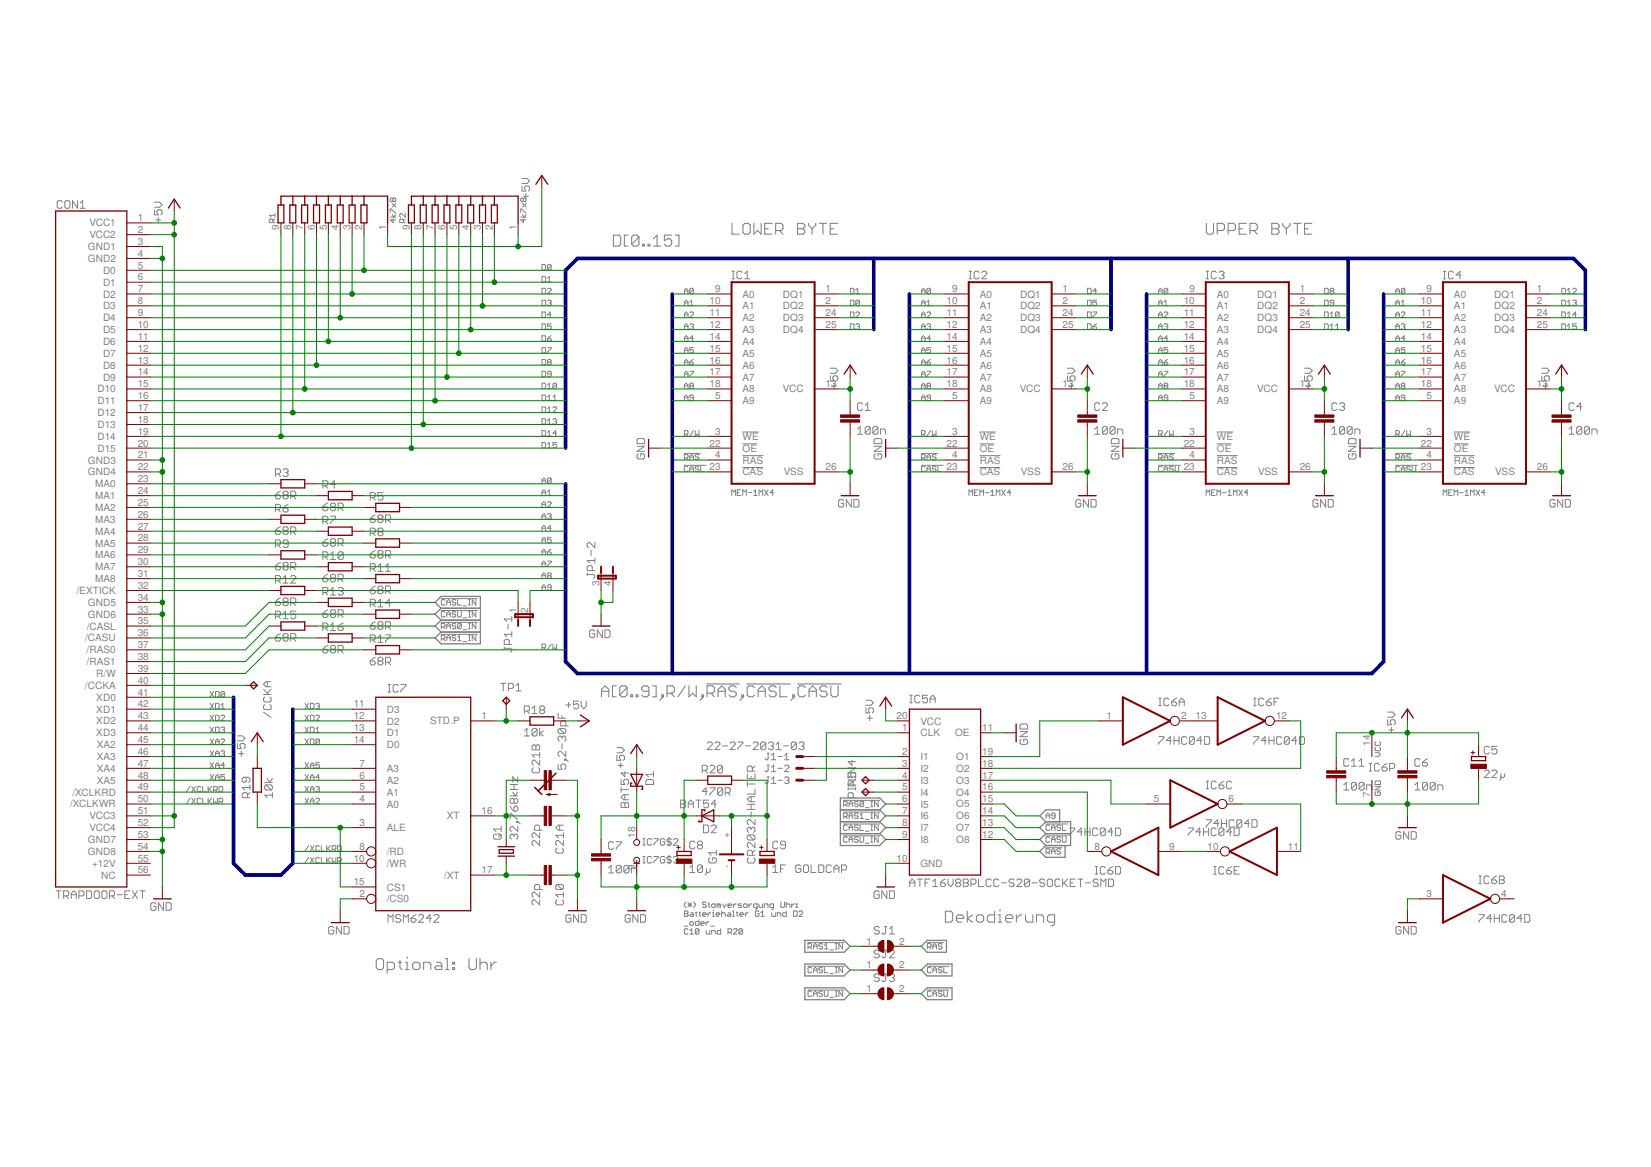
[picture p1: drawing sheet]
<svg xmlns="http://www.w3.org/2000/svg" width="297mm" height="210mm" viewBox="0 0 297 210" stroke-linecap="round" stroke-linejoin="round" font-family="sans-serif">
<defs><g id="words">
<g font-size="1.8" fill="#808080">
<text x="16.1" y="40.7">VCC1</text>
<text x="24.8" y="39.8">1</text>
<text x="24.8" y="41.9">2</text>
<text x="50.2" y="41.4" transform="rotate(-90 50.2 41.4)">9</text>
<text x="52.4" y="41.4" transform="rotate(-90 52.4 41.4)">8</text>
<text x="54.5" y="41.4" transform="rotate(-90 54.5 41.4)">7</text>
<text x="56.6" y="41.4" transform="rotate(-90 56.6 41.4)">6</text>
<text x="58.8" y="41.4" transform="rotate(-90 58.8 41.4)">5</text>
<text x="60.9" y="41.4" transform="rotate(-90 60.9 41.4)">4</text>
<text x="63" y="41.4" transform="rotate(-90 63 41.4)">3</text>
<text x="65.2" y="41.4" transform="rotate(-90 65.2 41.4)">2</text>
<text x="69.4" y="41.4" transform="rotate(-90 69.4 41.4)">1</text>
<text x="73.7" y="41.4" transform="rotate(-90 73.7 41.4)">9</text>
<text x="75.8" y="41.4" transform="rotate(-90 75.8 41.4)">8</text>
<text x="78" y="41.4" transform="rotate(-90 78 41.4)">7</text>
<text x="80.1" y="41.4" transform="rotate(-90 80.1 41.4)">6</text>
<text x="82.2" y="41.4" transform="rotate(-90 82.2 41.4)">5</text>
<text x="84.4" y="41.4" transform="rotate(-90 84.4 41.4)">4</text>
<text x="86.5" y="41.4" transform="rotate(-90 86.5 41.4)">3</text>
<text x="88.6" y="41.4" transform="rotate(-90 88.6 41.4)">2</text>
<text x="92.9" y="41.4" transform="rotate(-90 92.9 41.4)">1</text>
<text x="15.8" y="45">GND1</text>
<text x="15.8" y="47.1">GND2</text>
<text x="16.1" y="42.8">VCC2</text>
<text x="24.8" y="44">3</text>
<text x="24.8" y="46.2">4</text>
<text x="18.5" y="49.2">D0</text>
<text x="18.5" y="51.4">D1</text>
<text x="18.5" y="53.5">D2</text>
<text x="24.8" y="48.3">5</text>
<text x="24.8" y="50.4">6</text>
<text x="24.8" y="52.6">7</text>
<text x="128.7" y="52.6">9</text>
<text x="133.6" y="53.5">A0</text>
<text x="140.9" y="53.5">DQ1</text>
<text x="148.5" y="52.6">1</text>
<text x="171.3" y="52.6">9</text>
<text x="176.3" y="53.5">A0</text>
<text x="183.5" y="53.5">DQ1</text>
<text x="191.2" y="52.6">1</text>
<text x="214" y="52.6">9</text>
<text x="218.9" y="53.5">A0</text>
<text x="226.2" y="53.5">DQ1</text>
<text x="233.8" y="52.6">1</text>
<text x="256.7" y="52.6">9</text>
<text x="261.6" y="53.5">A0</text>
<text x="268.9" y="53.5">DQ1</text>
<text x="276.5" y="52.6">1</text>
<text x="18.5" y="55.6">D3</text>
<text x="18.5" y="57.8">D4</text>
<text x="18.5" y="59.9">D5</text>
<text x="24.8" y="54.7">8</text>
<text x="24.8" y="56.8">9</text>
<text x="24.8" y="59">10</text>
<text x="127.6" y="54.7">10</text>
<text x="127.6" y="56.8">11</text>
<text x="127.6" y="59">12</text>
<text x="133.6" y="55.7">A1</text>
<text x="133.6" y="57.8">A2</text>
<text x="133.6" y="59.9">A3</text>
<text x="140.9" y="55.6">DQ2</text>
<text x="140.9" y="57.8">DQ3</text>
<text x="140.9" y="59.9">DQ4</text>
<text x="148.5" y="54.7">2</text>
<text x="148.5" y="56.8">24</text>
<text x="148.5" y="59">25</text>
<text x="170.3" y="54.7">10</text>
<text x="170.3" y="56.8">11</text>
<text x="170.3" y="59">12</text>
<text x="176.3" y="55.7">A1</text>
<text x="176.3" y="57.8">A2</text>
<text x="176.3" y="59.9">A3</text>
<text x="183.5" y="55.6">DQ2</text>
<text x="183.5" y="57.8">DQ3</text>
<text x="183.5" y="59.9">DQ4</text>
<text x="191.2" y="54.7">2</text>
<text x="191.2" y="56.8">24</text>
<text x="191.2" y="59">25</text>
<text x="213" y="54.7">10</text>
<text x="213" y="56.8">11</text>
<text x="213" y="59">12</text>
<text x="218.9" y="55.7">A1</text>
<text x="218.9" y="57.8">A2</text>
<text x="218.9" y="59.9">A3</text>
<text x="226.2" y="55.6">DQ2</text>
<text x="226.2" y="57.8">DQ3</text>
<text x="226.2" y="59.9">DQ4</text>
<text x="233.8" y="54.7">2</text>
<text x="233.8" y="56.8">24</text>
<text x="233.8" y="59">25</text>
<text x="255.6" y="54.7">10</text>
<text x="255.6" y="56.8">11</text>
<text x="255.6" y="59">12</text>
<text x="261.6" y="55.7">A1</text>
<text x="261.6" y="57.8">A2</text>
<text x="261.6" y="59.9">A3</text>
<text x="268.9" y="55.6">DQ2</text>
<text x="268.9" y="57.8">DQ3</text>
<text x="268.9" y="59.9">DQ4</text>
<text x="276.5" y="54.7">2</text>
<text x="276.5" y="56.8">24</text>
<text x="276.5" y="59">25</text>
<text x="18.5" y="62">D6</text>
<text x="18.5" y="64.2">D7</text>
<text x="24.8" y="61.1">11</text>
<text x="24.8" y="63.2">12</text>
<text x="24.8" y="65.4">13</text>
<text x="127.6" y="61.1">14</text>
<text x="127.6" y="63.2">15</text>
<text x="127.6" y="65.4">16</text>
<text x="133.6" y="62.1">A4</text>
<text x="133.6" y="64.2">A5</text>
<text x="170.3" y="61.1">14</text>
<text x="170.3" y="63.2">15</text>
<text x="170.3" y="65.4">16</text>
<text x="176.3" y="62.1">A4</text>
<text x="176.3" y="64.2">A5</text>
<text x="213" y="61.1">14</text>
<text x="213" y="63.2">15</text>
<text x="213" y="65.4">16</text>
<text x="218.9" y="62.1">A4</text>
<text x="218.9" y="64.2">A5</text>
<text x="255.6" y="61.1">14</text>
<text x="255.6" y="63.2">15</text>
<text x="255.6" y="65.4">16</text>
<text x="261.6" y="62.1">A4</text>
<text x="261.6" y="64.2">A5</text>
<text x="17.5" y="70.6">D10</text>
<text x="18.5" y="66.3">D8</text>
<text x="18.5" y="68.4">D9</text>
<text x="24.8" y="67.5">14</text>
<text x="24.8" y="69.6">15</text>
<text x="24.8" y="71.8">16</text>
<text x="127.6" y="67.5">17</text>
<text x="127.6" y="69.6">18</text>
<text x="128.7" y="71.8">5</text>
<text x="133.6" y="66.3">A6</text>
<text x="133.6" y="68.5">A7</text>
<text x="133.6" y="70.6">A8</text>
<text x="140.8" y="70.6">VCC</text>
<text x="148.5" y="69.6">13</text>
<text x="170.3" y="67.5">17</text>
<text x="170.3" y="69.6">18</text>
<text x="171.3" y="71.8">5</text>
<text x="176.3" y="66.3">A6</text>
<text x="176.3" y="68.5">A7</text>
<text x="176.3" y="70.6">A8</text>
<text x="183.5" y="70.6">VCC</text>
<text x="191.2" y="69.6">13</text>
<text x="213" y="67.5">17</text>
<text x="213" y="69.6">18</text>
<text x="214" y="71.8">5</text>
<text x="218.9" y="66.3">A6</text>
<text x="218.9" y="68.5">A7</text>
<text x="218.9" y="70.6">A8</text>
<text x="226.2" y="70.6">VCC</text>
<text x="233.8" y="69.6">13</text>
<text x="255.6" y="67.5">17</text>
<text x="255.6" y="69.6">18</text>
<text x="256.7" y="71.8">5</text>
<text x="261.6" y="66.3">A6</text>
<text x="261.6" y="68.5">A7</text>
<text x="261.6" y="70.6">A8</text>
<text x="268.8" y="70.6">VCC</text>
<text x="276.5" y="69.6">13</text>
<text x="17.5" y="72.7">D11</text>
<text x="17.5" y="74.8">D12</text>
<text x="17.5" y="77">D13</text>
<text x="24.8" y="73.9">17</text>
<text x="24.8" y="76">18</text>
<text x="133.6" y="72.7">A9</text>
<text x="176.3" y="72.7">A9</text>
<text x="218.9" y="72.7">A9</text>
<text x="261.6" y="72.7">A9</text>
<text x="15.8" y="83.4">GND3</text>
<text x="17.5" y="79.1">D14</text>
<text x="17.5" y="81.2">D15</text>
<text x="24.8" y="78.2">19</text>
<text x="24.8" y="80.3">20</text>
<text x="24.8" y="82.4">21</text>
<text x="127.6" y="80.3">22</text>
<text x="128.7" y="78.2">3</text>
<text x="128.7" y="82.4">4</text>
<text x="133.6" y="79.1">WE</text>
<text x="133.6" y="81.3">OE</text>
<text x="133.6" y="83.4">RAS</text>
<text x="170.3" y="80.3">22</text>
<text x="171.3" y="78.2">3</text>
<text x="171.3" y="82.4">4</text>
<text x="176.3" y="79.1">WE</text>
<text x="176.3" y="81.3">OE</text>
<text x="176.3" y="83.4">RAS</text>
<text x="213" y="80.3">22</text>
<text x="214" y="78.2">3</text>
<text x="214" y="82.4">4</text>
<text x="218.9" y="79.1">WE</text>
<text x="218.9" y="81.3">OE</text>
<text x="218.9" y="83.4">RAS</text>
<text x="255.6" y="80.3">22</text>
<text x="256.7" y="78.2">3</text>
<text x="256.7" y="82.4">4</text>
<text x="261.6" y="79.1">WE</text>
<text x="261.6" y="81.3">OE</text>
<text x="261.6" y="83.4">RAS</text>
<text x="15.8" y="85.5">GND4</text>
<text x="17.1" y="87.6">MA0</text>
<text x="17.1" y="89.8">MA1</text>
<text x="24.8" y="84.6">22</text>
<text x="24.8" y="86.7">23</text>
<text x="24.8" y="88.8">24</text>
<text x="127.6" y="84.6">23</text>
<text x="133.6" y="85.5">CAS</text>
<text x="141" y="85.5">VSS</text>
<text x="148.5" y="84.6">26</text>
<text x="170.3" y="84.6">23</text>
<text x="176.3" y="85.5">CAS</text>
<text x="183.7" y="85.5">VSS</text>
<text x="191.2" y="84.6">26</text>
<text x="213" y="84.6">23</text>
<text x="218.9" y="85.5">CAS</text>
<text x="226.3" y="85.5">VSS</text>
<text x="233.8" y="84.6">26</text>
<text x="255.6" y="84.6">23</text>
<text x="261.6" y="85.5">CAS</text>
<text x="269" y="85.5">VSS</text>
<text x="276.5" y="84.6">26</text>
<text x="17.1" y="91.9">MA2</text>
<text x="17.1" y="94">MA3</text>
<text x="24.8" y="91">25</text>
<text x="24.8" y="93.1">26</text>
<text x="24.8" y="95.2">27</text>
<text x="17.1" y="96.2">MA4</text>
<text x="17.1" y="98.3">MA5</text>
<text x="17.1" y="100.4">MA6</text>
<text x="24.8" y="97.4">28</text>
<text x="24.8" y="99.5">29</text>
<text x="24.8" y="101.6">30</text>
<text x="13.7" y="106.8">/EXTICK</text>
<text x="17.1" y="102.6">MA7</text>
<text x="17.1" y="104.7">MA8</text>
<text x="24.8" y="103.8">31</text>
<text x="24.8" y="105.9">32</text>
<text x="107.8" y="105.4" transform="rotate(-90 107.8 105.4)">3</text>
<text x="110" y="105.4" transform="rotate(-90 110 105.4)">4</text>
<text x="15.6" y="113.2">/CASL</text>
<text x="15.8" y="109">GND5</text>
<text x="15.8" y="111.1">GND6</text>
<text x="24.8" y="112.3">35</text>
<text x="24.8" y="108">34</text>
<text x="24.8" y="110.2">33</text>
<text x="92.9" y="110.2" transform="rotate(-90 92.9 110.2)">1</text>
<text x="95" y="110.2" transform="rotate(-90 95 110.2)">2</text>
<text x="15.3" y="115.4">/CASU</text>
<text x="15.6" y="117.5">/RAS0</text>
<text x="15.6" y="119.6">/RAS1</text>
<text x="24.8" y="114.4">36</text>
<text x="24.8" y="116.6">37</text>
<text x="24.8" y="118.7">38</text>
<text x="15.3" y="123.9">/CCKA</text>
<text x="17.3" y="121.8">R/W</text>
<text x="24.8" y="120.8">39</text>
<text x="24.8" y="123">40</text>
<text x="24.8" y="125.1">41</text>
<text x="17.3" y="126">XD0</text>
<text x="17.3" y="128.2">XD1</text>
<text x="17.3" y="130.3">XD2</text>
<text x="24.8" y="127.2">42</text>
<text x="24.8" y="129.4">43</text>
<text x="24.8" y="131.5">44</text>
<text x="63.6" y="127.2">11</text>
<text x="63.6" y="129.4">12</text>
<text x="63.6" y="131.5">13</text>
<text x="69.6" y="128.2">D3</text>
<text x="69.6" y="130.3">D2</text>
<text x="77.4" y="130.3">STD.P</text>
<text x="86.6" y="129.4">1</text>
<text x="161.3" y="129.4">20</text>
<text x="162.3" y="131.5">1</text>
<text x="165.6" y="130.3">VCC</text>
<text x="176.7" y="131.5">11</text>
<text x="199.1" y="129.4">1</text>
<text x="212.5" y="129.4">2</text>
<text x="215.1" y="129.4">13</text>
<text x="229.6" y="129.4">12</text>
<text x="17.3" y="132.4">XD3</text>
<text x="17.4" y="134.6">XA2</text>
<text x="17.4" y="136.7">XA3</text>
<text x="24.8" y="133.6">45</text>
<text x="24.8" y="135.8">46</text>
<text x="24.8" y="137.9">47</text>
<text x="63.6" y="133.6">14</text>
<text x="64.7" y="137.9">7</text>
<text x="69.6" y="132.4">D1</text>
<text x="69.6" y="134.6">D0</text>
<text x="162.3" y="135.8">2</text>
<text x="162.3" y="137.9">3</text>
<text x="165.6" y="132.4">CLK</text>
<text x="165.6" y="136.7">I1</text>
<text x="171.8" y="132.4">OE</text>
<text x="172.1" y="136.7">O1</text>
<text x="176.7" y="135.8">19</text>
<text x="176.7" y="137.9">18</text>
<text x="246.5" y="134.1" transform="rotate(-90 246.5 134.1)">14</text>
<text x="13" y="143.1">/XCLKRD</text>
<text x="17.4" y="138.8">XA4</text>
<text x="17.4" y="141">XA5</text>
<text x="24.8" y="140">48</text>
<text x="24.8" y="142.2">49</text>
<text x="64.7" y="140">6</text>
<text x="64.7" y="142.2">5</text>
<text x="69.6" y="138.8">A3</text>
<text x="69.6" y="141">A2</text>
<text x="69.6" y="143.1">A1</text>
<text x="162.3" y="140">4</text>
<text x="162.3" y="142.2">5</text>
<text x="165.6" y="138.8">I2</text>
<text x="165.6" y="141">I3</text>
<text x="165.6" y="143.1">I4</text>
<text x="172.1" y="138.8">O2</text>
<text x="172.1" y="141">O3</text>
<text x="172.1" y="143.1">O4</text>
<text x="176.7" y="140">17</text>
<text x="176.7" y="142.2">16</text>
<text x="246.5" y="143.3" transform="rotate(-90 246.5 143.3)">7</text>
<text x="12.6" y="145.2">/XCLKWR</text>
<text x="16.1" y="147.4">VCC3</text>
<text x="16.1" y="149.5">VCC4</text>
<text x="24.8" y="144.3">50</text>
<text x="24.8" y="146.4">51</text>
<text x="24.8" y="148.6">52</text>
<text x="64.7" y="144.3">4</text>
<text x="64.7" y="148.6">3</text>
<text x="69.6" y="145.2">A0</text>
<text x="69.6" y="149.5">ALE</text>
<text x="80.4" y="147.4">XT</text>
<text x="86.6" y="146.4">16</text>
<text x="162.3" y="144.3">6</text>
<text x="162.3" y="146.4">7</text>
<text x="162.3" y="148.6">8</text>
<text x="165.6" y="145.2">I5</text>
<text x="165.6" y="147.4">I6</text>
<text x="165.6" y="149.5">I7</text>
<text x="172.1" y="145.2">O5</text>
<text x="172.1" y="147.4">O6</text>
<text x="172.1" y="149.5">O7</text>
<text x="176.7" y="144.3">15</text>
<text x="176.7" y="146.4">14</text>
<text x="176.7" y="148.6">13</text>
<text x="207.6" y="144.3">5</text>
<text x="221" y="144.3">6</text>
<text x="15.8" y="151.6">GND7</text>
<text x="15.8" y="153.8">GND8</text>
<text x="16.6" y="155.9">+12V</text>
<text x="24.8" y="150.7">53</text>
<text x="24.8" y="152.8">54</text>
<text x="24.8" y="155">55</text>
<text x="63.6" y="155">10</text>
<text x="64.7" y="152.8">8</text>
<text x="69.6" y="153.8">/RD</text>
<text x="69.6" y="155.9">/WR</text>
<text x="114.2" y="150.7" transform="rotate(-90 114.2 150.7)">18</text>
<text x="131.3" y="150.7" transform="rotate(-90 131.3 150.7)">+</text>
<text x="161.3" y="155">10</text>
<text x="162.3" y="150.7">9</text>
<text x="165.6" y="151.6">I8</text>
<text x="165.6" y="155.9">GND</text>
<text x="172.1" y="151.6">O8</text>
<text x="176.7" y="150.7">12</text>
<text x="196.9" y="152.8">8</text>
<text x="210.4" y="152.8">9</text>
<text x="217.2" y="152.8">10</text>
<text x="231.7" y="152.8">11</text>
<text x="18.2" y="158">NC</text>
<text x="24.8" y="157.1">56</text>
<text x="63.6" y="159.2">15</text>
<text x="64.7" y="161.4">2</text>
<text x="69.6" y="160.2">CS1</text>
<text x="79.9" y="158">/XT</text>
<text x="86.6" y="157.1">17</text>
<text x="114.2" y="156.6" transform="rotate(-90 114.2 156.6)">9</text>
<text x="131.3" y="156.2" transform="rotate(-90 131.3 156.2)">-</text>
<text x="256.7" y="161.4">3</text>
<text x="270.1" y="161.4">4</text>
<text x="69.6" y="162.3">/CS0</text>
<text x="155.9" y="169.9">1</text>
<text x="161.8" y="169.9">2</text>
<text x="155.9" y="174.2">1</text>
<text x="155.9" y="178.4">1</text>
<text x="161.8" y="174.2">2</text>
<text x="161.8" y="178.4">2</text>
</g>
</g></defs>
<g fill="none" stroke="#808080" stroke-width=".19">
<path d="M110.4 42.3h1l.3 .3v1.3l-.3 .4h-1zM113 42.3h-.7v2h.7M115 42.6v1.3l-.4 .4h-.6l-.4-.4M115 42.6l-.4-.3h-.6l-.4 .3v1.3M115 42.6l-1.4 1.3M115.6 43.9h.3v.4h-.3zM116.6 43.9h.3v.4h-.3zM117.6 44.3h1.3M117.6 42.9l.6-.6v2M120.8 42.3h-1.3v1l.7-.4h.3l.3 .4v.6l-.3 .4h-.6l-.4-.4M121.5 42.3h.7v2h-.7M131.7 40.2v1.9h1.3"/>
<path d="M133.7 40.5l.3-.3h.6l.4 .3v1.3l-.4 .3h-.6l-.3-.3zM135.6 40.2v1.9l.7-.6 .6 .6v-1.9M137.6 41.1h.6M138.9 40.2h-1.3v1.9h1.3M139.6 41.5h.9l.4-.4v-.6l-.4-.3h-.9v1.9M140.2 41.5l.7 .6M143.5 40.2h1l.3 .3v.3l-.3 .3 .3 .4v.3l-.3 .3h-1zM143.5 41.1h1M145.5 40.2v.3l.6 .6M146.1 41.1v1M146.8 40.2v.3l-.7 .6M147.4 40.2h1.3"/>
<path d="M148.1 40.2v1.9M149.4 41.1h.6M150.7 40.2h-1.3v1.9h1.3M217 40.2v1.6l.4 .3h.6l.3-.3v-1.6M219 41.5h1l.3-.4v-.6l-.3-.3h-1v1.9M221 41.5h1l.3-.4v-.6l-.3-.3h-1v1.9M222.9 41.1h.7M224.2 40.2h-1.3v1.9h1.3M224.9 41.5h1l.3-.4v-.6l-.3-.3h-1v1.9M225.6 41.5l.6 .6M228.8 40.2h1l.3 .3v.3l-.3 .3 .3 .4v.3l-.3 .3h-1zM228.8 41.1h1"/>
<path d="M230.8 40.2v.3l.6 .6M231.4 41.1v1M232.1 40.2v.3l-.7 .6M232.7 40.2h1.4M233.4 40.2v1.9M234.7 41.1h.7M236 40.2h-1.3v1.9h1.3M108.2 125.3v-1.3l.7-.6 .6 .6v1.3M108.2 124.3h1.3M110.8 123.4h-.6v1.9h.6M112.8 123.7v1.3l-.3 .3h-.7l-.3-.3M112.8 123.7l-.3-.3h-.7l-.3 .3v1.3"/>
<path d="M112.8 123.7l-1.3 1.3M113.5 125h.3v.3h-.3zM114.4 125h.4v.3h-.4zM116.8 124.3h-1l-.4-.3v-.3l.4-.3h.6l.4 .3v1.3l-.4 .3h-.6l-.4-.3M117.4 123.4h.6v1.9h-.6M119 125h.4v.3h-.4zM119.4 125.3l-.7 .7M120 124.7h1l.3-.4v-.6l-.3-.3h-1v1.9M120.7 124.7l.6 .6M123.3 123.4l-1.3 1.9M124 123.4v1.9l.6-.6 .7 .6v-1.9M126.2 125h.4v.3h-.4z"/>
<path d="M126.6 125.3l-.7 .7M127.1 123h5.9M127.2 124.7h1l.3-.4v-.6l-.3-.3h-1v1.9M127.9 124.7l.6 .6M129.2 124.3h1.3M129.2 125.3v-1.3l.6-.6 .7 .6v1.3M132.5 123.7l-.4-.3h-.6l-.4 .3v.3l.4 .3h.6l.4 .4v.3l-.4 .3h-.6l-.4-.3M133.4 125h.4v.3h-.4zM133.8 125.3l-.7 .7M134.3 123h7.9M135.7 123.7l-.3-.3h-.7l-.3 .3v1.3l.3 .3h.7l.3-.3M136.4 124.3h1.3"/>
<path d="M136.4 125.3v-1.3l.7-.6 .6 .6v1.3M139.7 123.7l-.4-.3h-.6l-.4 .3v.3l.4 .3h.6l.4 .4v.3l-.4 .3h-.6l-.4-.3M140.3 123.4v1.9h1.3M142.6 125h.3v.3h-.3zM142.9 125.3l-.6 .7M143.5 123h7.9M144.9 123.7l-.3-.3h-.7l-.3 .3v1.3l.3 .3h.7l.3-.3M145.6 124.3h1.3M145.6 125.3v-1.3l.6-.6 .7 .6v1.3M148.8 123.7l-.3-.3h-.7l-.3 .3v.3l.3 .3h.7l.3 .4v.3l-.3 .3h-.7l-.3-.3M149.5 123.4v1.6l.3 .3h.7l.3-.3v-1.6M67.7 172.7l.3-.3h.7l.3 .3v1.4l-.3 .3h-.7l-.3-.3z"/>
<path d="M69.7 174.4h1l.3-.3v-.7l-.3-.3h-1v1.9M71.6 173.1h.7M72 172.7v1.4l.3 .3M72.9 174.4h.7M72.9 173.1h.4v1.3M73.3 172.1v.3M74.3 173.4l.3-.3h.6l.4 .3v.7l-.4 .3h-.6l-.3-.3zM76.2 174.4v-1.3h1l.3 .3v1M78.5 173.1h.7l.3 .3v1h-1l-.3-.3 .3-.4h1M80.1 172.4h.4v2M80.1 174.4h.7M81.4 174.1h.4v.3h-.4z"/>
<path d="M81.4 173.1h.4v.3h-.4zM84.4 172.4v1.7l.3 .3h.7l.3-.3v-1.7M86.4 173.4l.3-.3h.6l.4 .3v1M86.4 172.4v2M88.3 173.1v1.3M89.3 173.1h-.3l-.7 .6M170.1 163.9h1l.3 .3v1.3l-.3 .4h-1zM172.1 165.2h1.3v-.3l-.4-.4h-.6l-.3 .4v.6l.3 .4h.6M174 163.9v2M175 164.5l-1 .7 1 .7M175.7 164.9l.3-.4h.7l.3 .4v.6l-.3 .4h-.7l-.3-.4zM178.9 163.9v2h-1l-.3-.4v-.6l.3-.4h1"/>
<path d="M179.6 165.9h.7M179.6 164.5h.3v1.4M179.9 163.6v.3M180.9 165.2h1.3v-.3l-.3-.4h-.7l-.3 .4v.6l.3 .4h.7M182.9 164.5v1.4M183.9 164.5h-.4l-.6 .7M184.5 164.5v1l.3 .4h1v-1.4M186.5 165.9v-1.4h1l.3 .4v1M189.7 165.9h-.9l-.4-.4v-.6l.4-.4h.9v1.7l-.3 .3h-.3"/>
</g>
<g fill="none" stroke="#808080" stroke-width=".18">
<path d="M11.2 36.3l-.2-.2h-.5l-.2 .2v.9l.2 .3h.5l.2-.3M11.9 36.1h.5l.2 .2v.9l-.2 .3h-.5l-.2-.3v-.9zM13.9 36.1v1.4l-.9-1.4v1.4M14.4 37.5h.9M14.4 36.6l.5-.5v1.4M27.8 37.7v1h.7l-.3-.5v-.2l.3-.3h.4l.2 .3v.4l-.2 .3M27.8 36.4h.9l.4 .4-.4 .5h-.9M28 39.6h.9M28.5 39.1v.9M49.4 39.4l-.3 .3M49.4 38.7h-.9l.3 .4M49.4 38.4v.7"/>
<path d="M70.2 39.1h1M70.2 38.2v-.6h.2l.6 .6h.2M70.5 38.6l.4 .5 .3-.5M70.5 36.6l.7 .7M70.7 39.4v.6l-.5-.5h1M70.7 35.8v.3M70.7 35.8l-.2-.2-.3 .2v.3l.2 .2 .3-.2M70.7 35.8l.2-.2 .3 .2v.3l-.2 .2-.3-.2M71.2 36.6l-.7 .7M72.9 38.4v.7l-.7-.7h-.1l-.2 .2v.3l.2 .2M72.9 39.4l-.3 .3M93.7 39.1h1"/>
<path d="M93.7 38.2v-.6h.2l.6 .6h.2M93.9 33.5v.9h.7l-.2-.5v-.2l.2-.2h.5l.2 .2v.4l-.2 .3M93.9 32.1h.9l.5 .5-.5 .4h-.9M94 38.6l.3 .5 .4-.5M94 36.6l.7 .7M94.1 35.3h1M94.2 39.4v.6l-.5-.5h1M94.2 35.8l-.2-.2-.3 .2v.3l.2 .2 .3-.2M94.2 35.8l.1-.2 .4 .2v.3l-.2 .2-.3-.2M94.2 35.8v.3M94.6 34.8v1M94.7 36.6l-.7 .7"/>
<path d="M49.1 40v-.5l-.1-.1h-.4l-.1 .1v.5h.9M72.6 40v-.5l-.2-.1h-.3l-.2 .1v.5h1M97.5 51.9h.5l.2 .1v.7l-.2 .1h-.5zM97.5 47.6h.5l.2 .2v.6l-.2 .2h-.5zM97.5 49.7h.5l.2 .2v.6l-.2 .2h-.5zM97.5 54h.5l.2 .1v.7l-.2 .2h-.5zM97.5 56.1h.5l.2 .2v.6l-.2 .2h-.5zM97.5 58.3h.5l.2 .1v.7l-.2 .1h-.5zM98.5 52l.2-.1h.3l.2 .1v.2l-.7 .6h.7M98.5 54.1l.2-.1h.3l.2 .1-.2 .4M98.5 50.1l.3-.4v1M98.5 50.7h.7"/>
<path d="M98.8 54.5h.2M99 54.5l.2 .2-.2 .3h-.3l-.2-.2M99.2 47.8l-.2-.2h-.3l-.2 .2v.6M99.2 58.3h-.7v.4l.5-.1 .2 .1v.4l-.2 .1h-.3l-.2-.1M99.2 47.8v.6l-.2 .2h-.3l-.2-.2M99.2 56.6h-.7l.5-.5v1M99.2 47.8l-.7 .6M123.1 52.8v-.6l.3-.3 .4 .3v.6M123.1 55v-.7l.3-.3 .4 .3v.7M123.1 57.1v-.6l.3-.4 .4 .4v.6M123.1 59.2v-.6l.3-.3 .4 .3v.6M123.1 52.3h.7"/>
<path d="M123.1 54.5h.7M123.1 56.6h.7M123.1 58.7h.7M124.1 56.3l.2-.2h.3l.2 .2v.2l-.7 .6h.7M124.1 58.4l.2-.1h.3l.2 .1-.2 .3M124.1 54.3l.3-.3v1M124.1 55h.7M124.4 58.7h.2M124.6 58.7l.2 .2-.2 .3h-.3l-.2-.1M124.8 52l-.2-.1h-.3l-.2 .1v.7M124.8 52v.7l-.2 .1h-.3l-.2-.1M124.8 52l-.7 .7"/>
<path d="M131.7 50.1h.4M131.7 48.8h.4M131.9 48.8v1.3M133.5 49l-.2-.2h-.5l-.2 .2v.9l.2 .2h.5l.2-.2M134 49.2l.4-.4v1.3M134 50.1h.9M153 51.9h.5l.1 .1v.7l-.1 .1h-.5zM153 54h.5l.1 .1v.7l-.1 .2h-.5zM153 56.1h.5l.1 .2v.6l-.1 .2h-.5zM153 58.3h.5l.1 .1v.7l-.1 .1h-.5zM154 52.8h.6M154 56.3l.1-.2h.4l.1 .2v.2l-.6 .6h.6"/>
<path d="M154 58.4l.1-.1h.4l.1 .1-.1 .3M154 52.2l.3-.3v.9M154.3 58.7h.2M154.5 58.7l.1 .2-.1 .3h-.4l-.1-.1M154.6 54.1l-.1-.1h-.4l-.1 .1v.7M154.6 54.1v.7l-.1 .2h-.4l-.1-.2M154.6 54.1l-.6 .7M165.8 52.3h.7M165.8 52.8v-.6l.3-.3 .4 .3v.6M165.8 55v-.7l.3-.3 .4 .3v.7M165.8 57.1v-.6l.3-.4 .4 .4v.6M165.8 59.2v-.6l.3-.3 .4 .3v.6"/>
<path d="M165.8 54.5h.7M165.8 56.6h.7M165.8 58.7h.7M166.8 56.3l.1-.2h.4l.1 .2v.2l-.6 .6h.6M166.8 58.4l.1-.1h.4l.1 .1-.1 .3M166.8 55h.6M166.8 54.3l.3-.3v1M167.1 58.7h.2M167.3 58.7l.1 .2-.1 .3h-.4l-.1-.1M167.4 52l-.1-.1h-.4l-.1 .1v.7M167.4 52v.7l-.1 .1h-.4l-.1-.1M167.4 52l-.6 .7"/>
<path d="M174.3 50.1h.5M174.3 48.8h.5M174.6 48.8v1.3M176.2 49l-.3-.2h-.4l-.2 .2v.9l.2 .2h.4l.3-.2M176.6 49l.3-.2h.4l.2 .2v.2l-.9 .9h.9M195.7 51.9h.5l.1 .1v.7l-.1 .1h-.5zM195.7 54h.5l.1 .1v.7l-.1 .2h-.5zM195.7 56.1h.5l.1 .2v.6l-.1 .2h-.5zM195.7 58.3h.5l.1 .1v.7l-.1 .1h-.5zM196.6 56.1h.7v.2l-.7 .6v.2M196.6 58.7h.5l.2 .4-.2 .1h-.3l-.2-.1zM197.3 54h-.7v.5l.4-.2 .3 .2v.3l-.2 .2h-.3l-.2-.2"/>
<path d="M197.3 52.3h-.7l.5-.4v.9M197.3 58.3l-.7 .4M208.4 52.3h.7M208.4 52.8v-.6l.4-.3 .3 .3v.6M208.4 55v-.7l.4-.3 .3 .3v.7M208.4 57.1v-.6l.4-.4 .3 .4v.6M208.4 59.2v-.6l.4-.3 .3 .3v.6M208.4 54.5h.7M208.4 56.6h.7M208.4 58.7h.7M209.4 56.3l.2-.2h.3l.2 .2v.2l-.7 .6h.7M209.4 58.4l.2-.1h.3l.2 .1-.2 .3"/>
<path d="M209.4 55h.7M209.4 54.3l.4-.3v1M209.8 58.7h.1M209.9 58.7l.2 .2-.2 .3h-.3l-.2-.1M210.1 52l-.2-.1h-.3l-.2 .1v.7M210.1 52v.7l-.2 .1h-.3l-.2-.1M210.1 52l-.7 .7M217 50.1h.5M217 48.8h.5M217.2 48.8v1.3M218.8 49l-.2-.2h-.4l-.3 .2v.9l.3 .2h.4l.2-.2M219.3 49l.2-.2h.5l.2 .2v.2l-.2 .3"/>
<path d="M219.8 49.5h.2M220 49.5l.2 .2v.2l-.2 .2h-.5l-.2-.2M238.3 51.9h.5l.2 .1v.7l-.2 .1h-.5zM238.3 54h.5l.2 .1v.7l-.2 .2h-.5zM238.3 56.1h.5l.2 .2v.6l-.2 .2h-.5zM238.3 58.3h.5l.2 .1v.7l-.2 .1h-.5zM239.3 56.5l.3-.4v1M239.3 58.6l.3-.3v.9M239.3 57.1h.7M239.3 59.2h.7M239.5 52.3l-.2-.1 .2-.3h.3l.2 .1-.2 .3M239.5 52.3h.3"/>
<path d="M239.5 52.3l-.2 .2 .2 .3h.3l.2-.1-.2-.4M240 54.5h-.5l-.2-.2 .2-.3h.3l.2 .1v.7l-.2 .2h-.3l-.2-.2M240.3 59.2h.6M240.3 58.6l.3-.3v.9M240.9 56.3v.6l-.1 .2h-.3l-.2-.2M240.9 56.3l-.1-.2h-.3l-.2 .2v.6M240.9 56.3l-.6 .6M251.1 52.3h.7M251.1 52.8v-.6l.4-.3 .3 .3v.6M251.1 55v-.7l.4-.3 .3 .3v.7M251.1 57.1v-.6l.4-.4 .3 .4v.6M251.1 59.2v-.6l.4-.3 .3 .3v.6"/>
<path d="M251.1 54.5h.7M251.1 56.6h.7M251.1 58.7h.7M252.1 56.3l.2-.2h.3l.2 .2v.2l-.7 .6h.7M252.1 58.4l.2-.1h.3l.2 .1-.2 .3M252.1 55h.7M252.1 54.3l.3-.3v1M252.4 58.7h.2M252.6 58.7l.2 .2-.2 .3h-.3l-.2-.1M252.8 52l-.2-.1h-.3l-.2 .1v.7M252.8 52v.7l-.2 .1h-.3l-.2-.1M252.8 52l-.7 .7"/>
<path d="M259.7 50.1h.4M259.7 48.8h.4M259.9 48.8v1.3M261.5 49l-.2-.2h-.5l-.2 .2v.9l.2 .2h.5l.2-.2M262.9 49.5h-.9l.7-.7v1.3M281 51.9h.5l.1 .1v.7l-.1 .1h-.5zM281 54h.5l.1 .1v.7l-.1 .2h-.5zM281 56.1h.5l.1 .2v.6l-.1 .2h-.5zM281 58.3h.5l.1 .1v.7l-.1 .1h-.5zM282 52.2l.3-.3v.9M282 54.3l.3-.3v1M282 56.5l.3-.4v1"/>
<path d="M282 58.6l.3-.3v.9M282 52.8h.6M282 55h.6M282 57.1h.6M282 59.2h.6M283 52l.1-.1h.3l.2 .1v.2l-.6 .6h.6M283 54.1l.1-.1h.3l.2 .1-.2 .4M283.3 54.5h.1M283.4 54.5l.2 .2-.2 .3h-.3l-.1-.2M283.6 56.6h-.6l.4-.5v1M283.6 58.3h-.6v.4l.4-.1 .2 .1v.4l-.2 .1h-.3l-.1-.1M97.5 71.1h.5l.2 .1v.7l-.2 .1h-.5z"/>
<path d="M97.5 60.4h.5l.2 .2v.6l-.2 .2h-.5zM97.5 62.5h.5l.2 .2v.6l-.2 .2h-.5zM97.5 64.7h.5l.2 .1v.7l-.2 .1h-.5zM97.5 66.8h.5l.2 .2v.6l-.2 .2h-.5zM97.5 68.9h.5l.2 .2v.6l-.2 .2h-.5zM97.5 73.2h.5l.2 .1v.7l-.2 .2h-.5zM97.5 75.3h.5l.2 .2v.6l-.2 .2h-.5zM97.5 77.4h.5l.2 .2v.7l-.2 .1h-.5zM97.5 79.6h.5l.2 .2v.6l-.2 .2h-.5zM98.5 60.9h.5l.2 .3-.2 .2h-.3l-.2-.2zM98.5 62.5h.7v.2l-.7 .6v.2M98.5 69.3l.3-.4v1"/>
<path d="M98.5 71.4l.3-.3v.9M98.5 73.5l.3-.3v1M98.5 75.6l.3-.3v1M98.5 77.8l.3-.4v1M98.5 79.9l.3-.3v1M98.5 69.9h.7M98.5 72h.7M98.5 74.2h.7M98.5 76.3h.7M98.5 78.4h.7M98.7 65.2l-.2 .1 .2 .3h.3l.2-.1-.2-.3M98.7 65.2l-.2-.2 .2-.3h.3l.2 .1-.2 .4"/>
<path d="M98.7 65.2h.3M99.2 67.3h-.5l-.2-.2 .2-.3h.3l.2 .2v.6l-.2 .2h-.3l-.2-.2M99.2 60.4l-.7 .5M99.5 73.3l.2-.1h.3l.1 .1v.2l-.6 .7h.6M99.5 75.5l.2-.2h.3l.1 .2-.1 .3M99.5 72h.6M99.5 71.4l.3-.3v.9M99.8 75.8h.2M100 75.8l.1 .2-.1 .3h-.3l-.2-.2M100.1 77.9h-.6l.5-.5v1M100.1 69.1l-.1-.2h-.3l-.2 .2v.6M100.1 69.1v.6l-.1 .2h-.3l-.2-.2"/>
<path d="M100.1 79.6h-.6v.5l.3-.2 .3 .2v.3l-.1 .2h-.3l-.2-.2M100.1 69.1l-.6 .6M114.8 78.9h.9l.3 .2v.7h-1.4v-.7zM123.1 61.4v-.7l.3-.3 .4 .3v.7M123.1 63.5v-.7l.3-.3 .4 .3v.7M123.1 65.6v-.6l.3-.3 .4 .3v.6M123.1 67.8v-.7l.3-.3 .4 .3v.7M123.1 69.9v-.6l.3-.4 .4 .4v.6M123.1 72v-.6l.3-.3 .4 .3v.6M123.1 78.1h.5l.2-.2v-.3l-.2-.2h-.5v1M123.1 60.9h.7M123.1 63h.7"/>
<path d="M123.1 65.2h.7M123.1 67.3h.7M123.1 69.4h.7M123.1 71.5h.7M123.4 78.1l.4 .3M124.1 65.2h.5l.2 .3-.2 .1h-.3l-.2-.1zM124.1 66.8h.7v.2l-.7 .6v.2M124.3 69.4l-.2-.1 .2-.4h.3l.2 .2-.2 .3M124.3 69.4l-.2 .2 .2 .3h.3l.2-.2-.2-.3M124.3 69.4h.3M124.8 62.5h-.7v.5l.3-.2 .4 .2v.3l-.2 .2h-.3l-.2-.2M124.8 71.5h-.5l-.2-.1 .2-.3h.3l.2 .1v.7l-.2 .1h-.3l-.2-.1"/>
<path d="M124.8 60.9h-.7l.5-.5v1M124.8 64.7l-.7 .5M124.8 77.4l-.7 1M125.1 77.4v1l.3-.3 .4 .3v-1M133.6 77.7h2.9M133.6 79.8h2.6M149.4 67.6v.9h.7l-.3-.4v-.3l.3-.2h.4l.2 .2v.5l-.2 .2M149.4 66.2h.9l.4 .5-.4 .4h-.9M149.6 69.4h.9M150.1 69v.9M154.3 77.2l.4-.5v1.4M154.3 78.1h.9"/>
<path d="M155.2 72.7l-.2-.2h-.5l-.2 .2v.9l.2 .2h.5l.2-.2M155.7 73.8h.9M155.7 72.9l.4-.4v1.3M156.6 77v.9l-.2 .2h-.5l-.2-.2M156.6 77l-.2-.3h-.5l-.2 .3v.9M156.6 77l-.9 .9M157.3 79.1l.2-.2h.9l.2 .2v.7h-1.3zM157.9 77v.9l-.2 .2h-.4l-.3-.2M157.9 77l-.2-.3h-.4l-.3 .3v.9M157.9 77l-.9 .9M158.4 78.1v-.9h.7l.2 .2v.7M165.8 78.1h.5l.2-.2v-.3l-.2-.2h-.5v1"/>
<path d="M165.8 65.6v-.6l.3-.3 .4 .3v.6M165.8 61.4v-.7l.3-.3 .4 .3v.7M165.8 63.5v-.7l.3-.3 .4 .3v.7M165.8 67.8v-.7l.3-.3 .4 .3v.7M165.8 69.9v-.6l.3-.4 .4 .4v.6M165.8 72v-.6l.3-.3 .4 .3v.6M165.8 60.9h.7M165.8 63h.7M165.8 65.2h.7M165.8 67.3h.7M165.8 69.4h.7M165.8 71.5h.7"/>
<path d="M166.1 78.1l.4 .3M166.8 65.2h.5l.1 .3-.1 .1h-.4l-.1-.1zM166.8 66.8h.6v.2l-.6 .6v.2M166.9 69.4l-.1-.1 .1-.4h.4l.1 .2-.1 .3M166.9 69.4l-.1 .2 .1 .3h.4l.1-.2-.1-.3M166.9 69.4h.4M167.4 62.5h-.6v.5l.3-.2 .3 .2v.3l-.1 .2h-.4l-.1-.2M167.4 71.5h-.5l-.1-.1 .1-.3h.4l.1 .1v.7l-.1 .1h-.4l-.1-.1M167.4 60.9h-.6l.5-.5v1M167.4 64.7l-.6 .5M167.4 77.4l-.6 1M167.7 77.4v1l.4-.3 .3 .3v-1"/>
<path d="M176.2 77.7h3M176.2 79.8h2.7M192 67.6v.9h.7l-.2-.4v-.3l.2-.2h.5l.2 .2v.5l-.2 .2M192 66.2h1l.4 .5-.4 .4h-1M192.3 69.4h.9M192.7 69v.9M197 78.1h.9M197 77.2l.4-.5v1.4M197.9 72.7l-.3-.2h-.4l-.2 .2v.9l.2 .2h.4l.3-.2M198.3 72.7l.3-.2h.4l.2 .2v.2l-.9 .9h.9M199.2 77v.9l-.2 .2h-.4l-.3-.2M199.2 77l-.2-.3h-.4l-.3 .3v.9"/>
<path d="M199.2 77l-.9 .9M199.9 79.1l.3-.2h.9l.2 .2v.7h-1.4zM200.6 77v.9l-.2 .2h-.5l-.2-.2M200.6 77l-.2-.3h-.5l-.2 .3v.9M200.6 77l-.9 .9M201.1 78.1v-.9h.7l.2 .2v.7M208.4 78.1h.6l.1-.2v-.3l-.1-.2h-.6v1M208.4 67.8v-.7l.4-.3 .3 .3v.7M208.4 69.9v-.6l.4-.4 .3 .4v.6M208.4 61.4v-.7l.4-.3 .3 .3v.7M208.4 63.5v-.7l.4-.3 .3 .3v.7M208.4 65.6v-.6l.4-.3 .3 .3v.6"/>
<path d="M208.4 72v-.6l.4-.3 .3 .3v.6M208.4 60.9h.7M208.4 63h.7M208.4 65.2h.7M208.4 67.3h.7M208.4 69.4h.7M208.4 71.5h.7M208.8 78.1l.3 .3M209.4 65.2h.5l.2 .3-.2 .1h-.3l-.2-.1zM209.4 66.8h.7v.2l-.7 .6v.2M209.6 69.4l-.2-.1 .2-.4h.3l.2 .2-.2 .3M209.6 69.4l-.2 .2 .2 .3h.3l.2-.2-.2-.3"/>
<path d="M209.6 69.4h.3M210.1 60.9h-.7l.5-.5v1M210.1 62.5h-.7v.5l.4-.2 .3 .2v.3l-.2 .2h-.3l-.2-.2M210.1 71.5h-.5l-.2-.1 .2-.3h.3l.2 .1v.7l-.2 .1h-.3l-.2-.1M210.1 64.7l-.7 .5M210.1 77.4l-.7 1M210.4 77.4v1l.4-.3 .3 .3v-1M218.9 77.7h2.9M218.9 79.8h2.7M234.7 67.6v.9h.7l-.2-.4v-.3l.2-.2h.5l.2 .2v.5l-.2 .2M234.7 66.2h.9l.5 .5-.5 .4h-.9M234.9 69.4h1"/>
<path d="M235.4 69v.9M239.6 78.1h.9M239.6 77.2l.5-.5v1.4M240.5 72.7l-.2-.2h-.4l-.3 .2v.9l.3 .2h.4l.2-.2M241 72.7l.2-.2h.5l.2 .2v.2l-.2 .3M241.4 73.2h.3M241.7 73.2l.2 .2v.2l-.2 .2h-.5l-.2-.2M241.9 77v.9l-.2 .2h-.5l-.2-.2M241.9 77l-.2-.3h-.5l-.2 .3v.9M241.9 77l-.9 .9M242.6 79.1l.2-.2h1l.2 .2v.7h-1.4zM243.3 77v.9l-.2 .2h-.5l-.2-.2"/>
<path d="M243.3 77l-.2-.3h-.5l-.2 .3v.9M243.3 77l-.9 .9M243.8 78.1v-.9h.6l.3 .2v.7M251.1 78.1h.5l.2-.2v-.3l-.2-.2h-.5v1M251.1 61.4v-.7l.4-.3 .3 .3v.7M251.1 63.5v-.7l.4-.3 .3 .3v.7M251.1 65.6v-.6l.4-.3 .3 .3v.6M251.1 67.8v-.7l.4-.3 .3 .3v.7M251.1 69.9v-.6l.4-.4 .3 .4v.6M251.1 72v-.6l.4-.3 .3 .3v.6M251.1 60.9h.7M251.1 63h.7"/>
<path d="M251.1 65.2h.7M251.1 67.3h.7M251.1 69.4h.7M251.1 71.5h.7M251.5 78.1l.3 .3M252.1 65.2h.5l.2 .3-.2 .1h-.3l-.2-.1zM252.1 66.8h.7v.2l-.7 .6v.2M252.3 69.4l-.2-.1 .2-.4h.3l.2 .2-.2 .3M252.3 69.4l-.2 .2 .2 .3h.3l.2-.2-.2-.3M252.3 69.4h.3M252.8 62.5h-.7v.5l.5-.2 .2 .2v.3l-.2 .2h-.3l-.2-.2M252.8 71.5h-.5l-.2-.1 .2-.3h.3l.2 .1v.7l-.2 .1h-.3l-.2-.1"/>
<path d="M252.8 60.9h-.7l.5-.5v1M252.8 64.7l-.7 .5M252.8 77.4l-.7 1M253.1 77.4v1l.3-.3 .3 .3v-1M261.6 77.7h2.9M261.6 79.8h2.6M277.4 67.6v.9h.7l-.3-.4v-.3l.3-.2h.4l.2 .2v.5l-.2 .2M277.4 66.2h.9l.4 .5-.4 .4h-.9M277.6 69.4h.9M278.1 69v.9M282.3 78.1h.9M282.3 77.2l.4-.5v1.4"/>
<path d="M283.2 72.7l-.2-.2h-.5l-.2 .2v.9l.2 .2h.5l.2-.2M284.6 77v.9l-.2 .2h-.5l-.2-.2M284.6 77l-.2-.3h-.5l-.2 .3v.9M284.6 77l-.9 .9M284.6 73.2h-.9l.7-.7v1.3M286 77v.9l-.3 .2h-.4l-.2-.2M286 77l-.3-.3h-.4l-.2 .3v.9M286 77l-.9 .9M286.4 78.1v-.9h.7l.2 .2v.7M49.6 85.2h.6l.3-.2v-.4l-.3-.3h-.6v1.4M49.6 89h.6l.3 .3v.2l-.3 .2h-.4l-.2-.2zM49.6 91.6h.6l.3-.2v-.4l-.3-.3h-.6v1.4"/>
<path d="M49.6 95.4h.6l.3 .3v.2l-.3 .2h-.4l-.2-.2zM49.6 98h.6l.3-.2v-.5l-.3-.2h-.6v1.4M50 91.6l.5 .5M50 85.2l.5 .5M50 98l.5 .5M50.5 88.3l-.5 .3-.4 .4M50.5 94.8l-.5 .2-.4 .4M50.9 91.4h.7l.2 .2v.3l-.2 .2h-.5l-.2-.2zM50.9 84.6l.2-.3h.5l.2 .3v.2l-.2 .2M51.1 89l-.2 .3v.2l.2 .2h.5l.2-.2v-.2l-.2-.3M51.1 89h.5M51.1 89l-.2-.2v-.2l.2-.3h.5l.2 .3v.2l-.2 .2"/>
<path d="M51.1 95.4l-.2-.2v-.2l.2-.2h.5l.2 .2v.2l-.2 .2M51.1 95.4l-.2 .3v.2l.2 .2h.5l.2-.2v-.2l-.2-.3M51.1 95.4h.5M51.4 85h.2M51.6 85l.2 .2v.3l-.2 .2h-.5l-.2-.2M51.8 97.8h-.7l-.2-.2v-.3l.2-.2h.5l.2 .2v1l-.2 .2h-.5l-.2-.2M51.8 90.7l-.4 .3-.5 .4M52.3 89.3h.7l.2-.3v-.4l-.2-.3h-.7v1.4M52.3 95.7h.7l.2-.3v-.4l-.2-.2h-.7v1.3M52.7 89.3l.5 .4M52.7 95.7l.5 .4M58.1 93.8h.7l.2-.3v-.4l-.2-.2h-.7v1.3"/>
<path d="M58.1 97.6h.7l.2 .2v.2l-.2 .3h-.5l-.2-.3zM58.1 87.4h.7l.2-.3v-.4l-.2-.2h-.7v1.3M58.1 91.2h.7l.2 .2v.2l-.2 .3h-.5l-.2-.3zM58.5 87.4l.5 .4M58.5 93.8l.5 .4M59 90.5l-.5 .2-.4 .5M59 96.9l-.5 .2-.4 .5M59.5 92.9h.9v.2l-.9 .9v.2M59.5 99.7l.4-.4v1.3M59.7 97.6l-.2-.3v-.2l.2-.2h.4l.3 .2v.2l-.3 .3M59.7 91.2l-.2 .2v.2l.2 .3h.4l.3-.3v-.2l-.3-.2M59.7 91.2h.4"/>
<path d="M59.7 91.2l-.2-.2v-.3l.2-.2h.4l.3 .2v.3l-.3 .2M59.7 97.6l-.2 .2v.2l.2 .3h.4l.3-.3v-.2l-.3-.2M59.7 97.6h.4M60.4 87.1h-.9l.6-.6v1.3M60.8 91.4h.7l.2-.2v-.5l-.2-.2h-.7v1.4M60.8 97.8h.7l.2-.2v-.5l-.2-.2h-.7v1.4M61.3 91.4l.4 .5M61.3 97.8l.4 .5M61.7 99.5l-.2-.2h-.4l-.3 .2v.9M61.7 99.5v.9l-.2 .2h-.4l-.3-.2M61.7 99.5l-.9 .9M66.6 99.7h.7l.2 .2v.3l-.2 .2h-.5l-.2-.2z"/>
<path d="M66.6 89.5h.7l.2-.2v-.5l-.2-.2h-.7v1.4M66.6 93.3h.7l.2 .2v.3l-.2 .2h-.5l-.2-.2zM66.6 95.9h.7l.2-.2v-.5l-.2-.2h-.7v1.4M67.1 89.5l.4 .5M67.1 95.9l.4 .5M67.5 92.6l-.9 .7M67.5 99l-.9 .7M68.2 99.7l-.2 .2v.3l.2 .2h.5l.2-.2v-.3l-.2-.2M68.2 93.3l-.2 .2v.3l.2 .2h.5l.2-.2v-.3l-.2-.2M68.2 93.3h.5M68.2 93.3l-.2-.2v-.2l.2-.3h.5l.2 .3v.2l-.2 .2M68.2 95.7l-.2-.3v-.2l.2-.2h.5l.2 .2v.2l-.2 .3"/>
<path d="M68.2 95.7l-.2 .2v.2l.2 .3h.5l.2-.3v-.2l-.2-.2M68.2 99.7l-.2-.2v-.2l.2-.3h.5l.2 .3v.2l-.2 .2M68.2 95.7h.5M68.2 99.7h.5M68.9 88.6h-.9v.7l.5-.3h.2l.2 .3v.4l-.2 .3h-.5l-.2-.3M69.4 99.9h.6l.3-.2v-.4l-.3-.3h-.6v1.4M69.4 93.5h.6l.3-.2v-.4l-.3-.3h-.6v1.4M69.8 99.9l.5 .5M69.8 93.5l.5 .5M97.5 88.6h.7M97.5 90.7h.7M97.5 95h.7"/>
<path d="M97.5 99.3h.7M97.5 87v-.7l.4-.3 .3 .3v.7M97.5 89.1v-.6l.4-.4 .3 .4v.6M97.5 91.2v-.6l.4-.3 .3 .3v.6M97.5 93.4v-.7l.4-.3 .3 .3v.7M97.5 95.5v-.7l.4-.3 .3 .3v.7M97.5 97.6v-.6l.4-.4 .3 .4v.6M97.5 99.8v-.7l.4-.3 .3 .3v.7M97.5 86.5h.7M97.5 92.9h.7M97.5 97.1h.7M98.5 90.4l.2-.1h.3l.2 .1v.2l-.7 .6h.7"/>
<path d="M98.5 89.1h.7M98.5 99.3h.5l.2 .3-.2 .2h-.3l-.2-.2zM98.5 92.5l.2-.1h.3l.2 .1-.2 .4M98.5 88.5l.3-.4v1M98.5 80.6h.7M98.8 92.9h.2M99 92.9l.2 .1-.2 .4h-.3l-.2-.2M99.2 95h-.7l.5-.5v1M99.2 86.1l-.2-.1h-.3l-.2 .1v.7M99.2 96.6h-.7v.5l.3-.1 .4 .1v.4l-.2 .1h-.3l-.2-.1M99.2 86.1v.7l-.2 .2h-.3l-.2-.2M99.2 86.1l-.7 .7"/>
<path d="M99.2 98.8l-.7 .5M106.3 99v.9M107 97.6v.9l-.9-.9h-.2l-.3 .2v.5l.3 .2M114.6 80.3h1.4l-1.4 .9h1.4M114.8 81.6l-.2 .3v.4l.2 .2h.9l.3-.2v-.4l-.3-.3h-.4v.5M123.1 81.6h2.9M123.1 83.7h3.9M123.1 82.4h.5l.2-.2v-.3l-.2-.2h-.5v1M123.4 82.4l.4 .3M123.8 84l-.2-.1h-.3l-.2 .1v.7l.2 .1h.3l.2-.1M124.1 82.7v-.7l.3-.3 .4 .3v.7M124.1 84.8v-.6l.3-.3 .4 .3v.6"/>
<path d="M124.1 84.3h.7M124.1 82.2h.7M125.8 81.9l-.2-.2h-.4l-.1 .3 .1 .2h.4l.2 .3-.2 .2h-.4l-.1-.2M125.8 84l-.2-.1h-.4l-.1 .3 .1 .1h.4l.2 .4-.2 .1h-.4l-.1-.1M126.1 83.9v.9h.6M131.7 89.1v-1l.3 .4 .3-.4v1M132.6 88.6h.4M133.3 88.1h-.7v1h.7M133.6 82h3.8M133.6 84.1h3.7M133.6 89.1v-1l.3 .4 .4-.4v1M134.6 88.6h.7"/>
<path d="M135.6 89.1h.6M135.6 88.5l.3-.4v1M136.6 89.1v-1l.3 .4 .3-.4v1M137.5 88.1l.7 1M138.2 88.1l-.7 1M139.2 88.6h-.7l.5-.5v1M151.8 90.1l-.2-.2h-.5l-.2 .2v.9l.2 .2h.5l.2-.2v-.5h-.5M153.2 89.9v1.3l-.9-1.3v1.3M153.6 89.9h.7l.2 .2v.9l-.2 .2h-.7zM157.3 80.3h1.3l-1.3 .9h1.3M157.5 81.6l-.2 .3v.4l.2 .2h.9l.2-.2v-.4l-.2-.3h-.4v.5M165.8 81.6h2.9"/>
<path d="M165.8 83.7h3.9M165.8 82.4h.5l.2-.2v-.3l-.2-.2h-.5v1M166.1 82.4l.4 .3M166.5 84l-.2-.1h-.4l-.1 .1v.7l.1 .1h.4l.2-.1M166.8 84.3h.6M166.8 82.7v-.7l.3-.3 .3 .3v.7M166.8 84.8v-.6l.3-.3 .3 .3v.6M166.8 82.2h.6M168.4 84l-.1-.1h-.4l-.2 .1 .2 .3h.4l.1 .2-.1 .3h-.4l-.2-.1M168.4 81.9l-.1-.2h-.4l-.2 .2 .2 .3h.4l.1 .2-.1 .3h-.4l-.2-.2M168.7 83.9v.9h.7M174.3 89.1v-1l.3 .4 .4-.4v1"/>
<path d="M175.3 88.6h.3M176 88.1h-.7v1h.7M176.2 82h3.8M176.2 84.1h3.8M176.3 89.1v-1l.3 .4 .4-.4v1M177.3 88.6h.6M178.2 89.1h.7M178.2 88.5l.4-.4v1M179.2 89.1v-1l.4 .4 .3-.4v1M180.2 88.1l.7 1M180.9 88.1l-.7 1M181.9 88.6h-.7l.5-.5v1"/>
<path d="M194.5 90.1l-.3-.2h-.4l-.3 .2v.9l.3 .2h.4l.3-.2v-.5h-.5M195.8 89.9v1.3l-.9-1.3v1.3M196.3 89.9h.7l.2 .2v.9l-.2 .2h-.7zM199.9 80.3h1.4l-1.4 .9h1.4M200.2 81.6l-.3 .3v.4l.3 .2h.9l.2-.2v-.4l-.2-.3h-.5v.5M208.4 81.6h3M208.4 83.7h3.9M208.4 82.4h.6l.1-.2v-.3l-.1-.2h-.6v1M208.8 82.4l.3 .3M209.1 84l-.1-.1h-.4l-.2 .1v.7l.2 .1h.4l.1-.1M209.4 84.3h.7M209.4 82.7v-.7l.4-.3 .3 .3v.7"/>
<path d="M209.4 84.8v-.6l.4-.3 .3 .3v.6M209.4 82.2h.7M211.1 84l-.2-.1h-.3l-.2 .1 .2 .3h.3l.2 .2-.2 .3h-.3l-.2-.1M211.1 81.9l-.2-.2h-.3l-.2 .2 .2 .3h.3l.2 .2-.2 .3h-.3l-.2-.2M211.4 83.9v.8l.2 .1h.3l.2-.1v-.8M217 89.1v-1l.3 .4 .3-.4v1M218 88.6h.3M218.6 88.1h-.6v1h.6M218.9 82h3.8M218.9 84.1h3.7M218.9 89.1v-1l.4 .4 .3-.4v1M219.9 88.6h.7"/>
<path d="M220.9 89.1h.7M220.9 88.5l.4-.4v1M221.9 89.1v-1l.3 .4 .3-.4v1M222.9 88.1l.6 1M223.5 88.1l-.6 1M224.5 88.6h-.6l.5-.5v1M237.1 90.1l-.2-.2h-.5l-.2 .2v.9l.2 .2h.5l.2-.2v-.5h-.4M238.5 89.9v1.3l-.9-1.3v1.3M239 89.9h.6l.3 .2v.9l-.3 .2h-.6zM242.6 80.3h1.4l-1.4 .9h1.4M242.8 81.6l-.2 .3v.4l.2 .2h1l.2-.2v-.4l-.2-.3h-.5v.5M251.1 81.6h2.9"/>
<path d="M251.1 83.7h3.9M251.1 82.4h.5l.2-.2v-.3l-.2-.2h-.5v1M251.5 82.4l.3 .3M251.8 84l-.2-.1h-.3l-.2 .1v.7l.2 .1h.3l.2-.1M252.1 84.3h.7M252.1 82.7v-.7l.3-.3 .4 .3v.7M252.1 84.8v-.6l.3-.3 .4 .3v.6M252.1 82.2h.7M253.7 84l-.1-.1h-.3l-.2 .1 .2 .3h.3l.1 .2-.1 .3h-.3l-.2-.1M253.7 81.9l-.1-.2h-.3l-.2 .2 .2 .3h.3l.1 .2-.1 .3h-.3l-.2-.2M254.1 83.9v.8l.1 .1h.4l.1-.1v-.8M259.7 89.1v-1l.3 .4 .3-.4v1"/>
<path d="M260.6 88.6h.4M261.3 88.1h-.7v1h.7M261.6 82h3.7M261.6 84.1h3.7M261.6 89.1v-1l.4 .4 .3-.4v1M262.6 88.6h.6M263.6 89.1h.6M263.6 88.5l.3-.4v1M264.6 89.1v-1l.3 .4 .3-.4v1M265.6 88.1l.6 1M266.2 88.1l-.6 1M267.2 88.6h-.7l.5-.5v1"/>
<path d="M279.8 90.1l-.2-.2h-.5l-.2 .2v.9l.2 .2h.5l.2-.2v-.5h-.5M281.2 89.9v1.3l-1-1.3v1.3M281.6 89.9h.7l.2 .2v.9l-.2 .2h-.7zM49.6 114.6h.6l.3 .3v.2l-.3 .2h-.4l-.2-.2zM49.6 101.8h.6l.3 .3v.2l-.3 .2h-.4l-.2-.2zM49.6 104.4h.6l.3-.2v-.4l-.3-.3h-.6v1.4M49.6 108.2h.6l.3 .3v.2l-.3 .2h-.4l-.2-.2zM49.6 110.8h.6l.3-.2v-.4l-.3-.3h-.6v1.4M50 110.8l.5 .5M50 104.4l.5 .5M50.5 101.2l-.5 .2-.4 .4M50.5 107.5l-.5 .3-.4 .4"/>
<path d="M50.5 114l-.5 .2-.4 .4M50.9 104l.5-.5v1.4M50.9 110.4l.5-.5v1.4M50.9 104.9h.9M50.9 111.3h.9M51.1 101.8l-.2-.2v-.2l.2-.2h.5l.2 .2v.2l-.2 .2M51.1 101.8l-.2 .3v.2l.2 .2h.5l.2-.2v-.2l-.2-.3M51.1 108.2l-.2-.2v-.2l.2-.3h.5l.2 .3v.2l-.2 .2M51.1 108.2l-.2 .3v.2l.2 .2h.5l.2-.2v-.2l-.2-.3M51.1 114.6l-.2-.2v-.2l.2-.2h.5l.2 .2v.2l-.2 .2M51.1 114.6l-.2 .3v.2l.2 .2h.5l.2-.2v-.2l-.2-.3M51.1 101.8h.5"/>
<path d="M51.1 108.2h.5M51.1 114.6h.5M52.3 102.1h.7l.2-.3v-.4l-.2-.2h-.7v1.3M52.3 108.5h.7l.2-.3v-.4l-.2-.3h-.7v1.4M52.3 114.9h.7l.2-.3v-.4l-.2-.2h-.7v1.3M52.3 103.8l.2-.3h.5l.2 .3v.2l-.9 .9h.9M52.7 102.1l.5 .4M52.7 108.5l.5 .4M52.7 114.9l.5 .4M53.2 109.9h-.9v.7l.4-.2h.3l.2 .2v.5l-.2 .2h-.5l-.2-.2M58.1 113h.7l.2-.3v-.4l-.2-.2h-.7v1.3M58.1 100.2h.7l.2-.3v-.4l-.2-.2h-.7v1.3"/>
<path d="M58.1 104h.7l.2 .2v.2l-.2 .2h-.5l-.2-.2zM58.1 106.6h.7l.2-.3v-.4l-.2-.2h-.7v1.3M58.1 110.4h.7l.2 .2v.2l-.2 .3h-.5l-.2-.3zM58.1 116.8h.7l.2 .2v.2l-.2 .3h-.5l-.2-.3zM58.5 100.2l.5 .4M58.5 106.6l.5 .4M58.5 113l.5 .4M59 103.3l-.5 .2-.4 .5M59 109.7l-.5 .2-.4 .5M59 116.1l-.5 .2-.4 .5M59.5 106.1l.4-.4v1.3M59.5 112.5l.4-.4v1.3"/>
<path d="M59.5 100.6h.9M59.5 107h.9M59.5 113.4h.9M59.7 116.8l-.2-.3v-.2l.2-.2h.4l.3 .2v.2l-.3 .3M59.7 104l-.2-.3v-.2l.2-.2h.4l.3 .2v.2l-.3 .3M59.7 104l-.2 .2v.2l.2 .2h.4l.3-.2v-.2l-.3-.2M59.7 110.4l-.2-.2v-.3l.2-.2h.4l.3 .2v.3l-.3 .2M59.7 110.4l-.2 .2v.2l.2 .3h.4l.3-.3v-.2l-.3-.2M59.7 116.8l-.2 .2v.2l.2 .3h.4l.3-.3v-.2l-.3-.2M59.7 104h.4M59.7 110.4h.4M59.7 116.8h.4"/>
<path d="M60.8 104.2h.7l.2-.2v-.5l-.2-.2h-.7v1.3M60.8 110.6h.7l.2-.2v-.5l-.2-.2h-.7v1.4M60.8 112.7h.7l.2 .3v.2l-.2 .2h-.4l-.3-.2zM60.8 117h.7l.2-.2v-.5l-.2-.2h-.7v1.4M60.8 105.9l.3-.2h.4l.2 .2v.2l-.2 .2M61.3 104.2l.4 .4M61.3 110.6l.4 .5M61.3 117l.4 .5M61.3 106.3h.2M61.5 106.3l.2 .3v.2l-.2 .2h-.4l-.3-.2M61.7 112.1l-.4 .2-.5 .4M66.6 102.3h.7l.2-.2v-.5l-.2-.2h-.7v1.4"/>
<path d="M66.6 106.1h.7l.2 .2v.3l-.2 .2h-.5l-.2-.2zM66.6 108.7h.7l.2-.2v-.5l-.2-.2h-.7v1.4M66.6 112.5h.7l.2 .2v.3l-.2 .2h-.5l-.2-.2zM66.6 115.1h.7l.2-.2v-.5l-.2-.2h-.7v1.3M66.6 118.9h.7l.2 .2v.3l-.2 .2h-.5l-.2-.2zM67.1 108.7l.4 .5M67.1 115.1l.4 .4M67.1 102.3l.4 .5M67.5 111.8l-.9 .7M67.5 118.2l-.9 .7M67.5 105.4l-.9 .7M68 108.2l.5-.4v1.4"/>
<path d="M68 101.8l.5-.4v1.4M68 114.6l.5-.4v1.3M68 109.2h.9M68 115.5h.9M68 102.8h.9M68.2 106.1l-.2-.2v-.3l.2-.2h.5l.2 .2v.3l-.2 .2M68.2 106.1l-.2 .2v.3l.2 .2h.5l.2-.2v-.3l-.2-.2M68.2 112.5l-.2-.2v-.2l.2-.3h.5l.2 .3v.2l-.2 .2M68.2 112.5l-.2 .2v.3l.2 .2h.5l.2-.2v-.3l-.2-.2M68.2 118.9l-.2-.2v-.3l.2-.2h.5l.2 .2v.3l-.2 .2M68.2 118.9l-.2 .2v.3l.2 .2h.5l.2-.2v-.3l-.2-.2M68.2 112.5h.5"/>
<path d="M68.2 118.9h.5M68.2 106.1h.5M69.4 101.8l.4-.4v1.4M69.4 106.3h.6l.3-.2v-.5l-.3-.2h-.6v1.4M69.4 112.7h.6l.3-.2v-.4l-.3-.3h-.6v1.4M69.4 114.2h.9v.2l-.9 .9v.2M69.4 119.1h.6l.3-.2v-.5l-.3-.2h-.6v1.4M69.4 102.8h.9M69.8 106.3l.5 .5M69.8 119.1l.5 .5M69.8 112.7l.5 .5M70.3 108.5h-.9l.6-.7v1.4"/>
<path d="M79.4 114.1h6.5M79.4 107.7h6.5M79.4 109.8h6.5M79.4 112h6.5M79.4 112.8h.5l.2-.2v-.3l-.2-.2h-.5v1M79.4 114.9h.5l.2-.2v-.3l-.2-.1h-.5v.9M79.7 114.9l.4 .3M79.7 112.8l.4 .3M80.1 110.2l-.2-.2h-.4l-.1 .2v.6l.1 .2h.4l.2-.2M80.1 108l-.2-.2h-.4l-.1 .2v.7l.1 .1h.4l.2-.1M80.4 115.2v-.6l.3-.3 .3 .3v.6M80.4 108.8v-.6l.3-.4 .3 .4v.6"/>
<path d="M80.4 111v-.7l.3-.3 .3 .3v.7M80.4 113.1v-.7l.3-.3 .3 .3v.7M80.4 108.4h.6M80.4 110.5h.6M80.4 114.7h.6M80.4 112.6h.6M82 112.3l-.1-.2h-.4l-.1 .3 .1 .2h.4l.1 .3-.1 .2h-.4l-.1-.2M82 110.2l-.1-.2h-.4l-.1 .3 .1 .2h.4l.1 .3-.1 .2h-.4l-.1-.2M82 108l-.1-.2h-.4l-.1 .4 .1 .2h.4l.1 .3-.1 .1h-.4l-.1-.1M82 114.4l-.1-.1h-.4l-.1 .1 .1 .3h.4l.1 .2-.1 .3h-.4l-.1-.1M82.3 110v.8l.2 .2h.3l.2-.2v-.8M82.3 107.8v1h.7"/>
<path d="M82.3 115.2h.7M82.3 114.6l.4-.3v.9M83 112.3l-.2-.2h-.3l-.2 .2v.6M83 112.3v.6l-.2 .2h-.3l-.2-.2M83 112.3l-.7 .6M83.3 109h.7M83.3 111.1h.7M83.3 115.4h.7M83.3 113.3h.7M84.3 107.8h.3M84.3 108.8h.3M84.3 110h.3"/>
<path d="M84.3 111h.3M84.3 114.3h.3M84.3 115.2h.3M84.3 112.1h.3M84.3 113.1h.3M84.5 107.8v1M84.5 110v1M84.5 112.1v1M84.5 114.3v.9M85.6 107.8v1l-.6-1v1M85.6 110v1l-.6-1v1M85.6 112.1v1l-.6-1v1"/>
<path d="M85.6 114.3v.9l-.6-.9v.9M90.7 116.6h1.2l.2 .2v.3l-.2 .2M90.7 116.4v.4M91.4 112.2v1M91.6 115.9v-.7l-.2-.2h-.4l-.3 .2v.7h1.4M92.1 111.3h-1.4l.5 .5M92.1 110.9v.9M92.1 113.6v.9M92.1 114.1h-1.4l.5 .4M97.5 103.5h.7M97.5 101.9v-.7l.4-.3 .3 .3v.7M97.5 104v-.6l.4-.3 .3 .3v.6"/>
<path d="M97.5 106.2v-.7l.4-.3 .3 .3v.7M97.5 116.5h.5l.2-.2v-.3l-.2-.2h-.5v1M97.5 101.4h.7M97.5 105.7h.7M97.9 116.5l.3 .3M98.5 100.9h.7v.2l-.7 .6v.2M98.7 103.5h.3M98.7 103.5l-.2-.1 .2-.3h.3l.2 .1-.2 .3M98.7 103.5l-.2 .2 .2 .3h.3l.2-.1-.2-.4M99.2 105.7h-.5l-.2-.2 .2-.3h.3l.2 .1v.7l-.2 .2h-.3l-.2-.2M99.2 115.8l-.7 1M99.5 115.8v1l.3-.3 .3 .3v-1"/>
<path d="M105.6 103.3h1.2l.2 .2v.3l-.2 .2M105.6 103.1v.4M106.6 102.6v-.6l-.3-.3h-.4l-.3 .3v.6h1.4M107 113.5l-.2-.2h-.5l-.2 .2v.9l.2 .3h.5l.2-.3v-.4h-.5M107 100.4v.9M107 100.8h-1.4l.5 .5M108.4 113.3v1.4l-.9-1.4v1.4M108.8 113.3h.7l.2 .2v.9l-.2 .3h-.7zM37.8 124.4l.6 1M37.8 126.5l.6 1M37.8 128.7l.6 .9M37.8 130.8l.6 1"/>
<path d="M37.8 132.9l.6 1M37.8 135l.6 1M37.8 137.2l.6 1M37.8 139.3l.6 1M38.4 124.4l-.6 1M38.4 126.5l-.6 1M38.4 128.7l-.6 .9M38.4 130.8l-.6 1M38.4 132.9l-.6 1M38.4 135l-.6 1M38.4 137.2l-.6 1M38.4 139.3l-.6 1"/>
<path d="M38.8 137.7h.6M38.8 128.7h.5l.1 .1v.7l-.1 .1h-.5zM38.8 139.8h.6M38.8 124.4h.5l.1 .1v.7l-.1 .2h-.5zM38.8 126.5h.5l.1 .2v.6l-.1 .2h-.5zM38.8 130.8h.5l.1 .1v.7l-.1 .2h-.5zM38.8 133.9v-.7l.3-.3 .3 .3v.7M38.8 136v-.6l.3-.4 .3 .4v.6M38.8 138.2v-.7l.3-.3 .3 .3v.7M38.8 133.4h.6M38.8 135.5h.6M39.8 135.2l.1-.2h.3l.2 .2-.2 .3"/>
<path d="M39.8 133.1l.1-.2h.3l.2 .2v.1l-.6 .7h.6M39.8 128.8l.1-.1h.3l.2 .1v.2l-.6 .6h.6M39.8 130.9l.1-.1h.3l.2 .1-.2 .4M39.8 127.5h.6M39.8 126.9l.3-.4v1M40.1 131.3h.1M40.1 135.5h.1M40.2 135.5l.2 .2-.2 .3h-.3l-.1-.1M40.2 131.3l.2 .1-.2 .4h-.3l-.1-.2M40.4 137.7h-.6l.4-.5v1M40.4 124.5l-.2-.1h-.3l-.1 .1v.7M40.4 124.5v.7l-.2 .2h-.3l-.1-.2"/>
<path d="M40.4 139.3h-.6v.5l.4-.2 .2 .2v.3l-.2 .2h-.3l-.1-.2M40.4 124.5l-.6 .7M42.7 133.7v.9h.7l-.2-.4v-.3l.2-.2h.5l.2 .2v.5l-.2 .2M42.7 132.4h.9l.5 .4-.5 .5h-.9M42.9 135.6h1M43.4 135.1v.9M44.3 139.8v.7l-.3 .2h-.2l-.2-.2v-.5l.2-.2h.9l.3 .2v.5l-.3 .2M47.4 128.1l1.4 .9M47.4 124.9h1.4M47.4 124l.9 .9M47.6 126.7l-.2 .3v.4l.2 .2h1l.2-.2v-.4l-.2-.3M47.6 125.3l-.2 .3v.4l.2 .3h1l.2-.3v-.4l-.2-.3"/>
<path d="M48.1 122.6v.9M48.8 124l-.7 .7M48.8 122.6h-.9l-.5 .5 .5 .4h.9M54.9 132.9l.6 1M54.9 130.8l.6 1M54.9 128.7l.6 .9M54.9 126.5l.6 1M54.9 139.3l.6 1M54.9 137.2l.6 1M55.5 132.9l-.6 1M55.5 130.8l-.6 1M55.5 128.7l-.6 .9"/>
<path d="M55.5 126.5l-.6 1M55.5 139.3l-.6 1M55.5 137.2l-.6 1M55.8 137.7h.7M55.8 128.7h.5l.2 .1v.7l-.2 .1h-.5zM55.8 132.9h.5l.2 .2v.6l-.2 .2h-.5zM55.8 139.8h.7M55.8 126.5h.5l.2 .2v.6l-.2 .2h-.5zM55.8 130.8h.5l.2 .1v.7l-.2 .2h-.5zM55.8 138.2v-.7l.4-.3 .3 .3v.7M56.8 128.8l.2-.1h.3l.2 .1v.2l-.7 .6h.7M56.8 126.7l.2-.2h.3l.2 .2-.2 .3"/>
<path d="M56.8 131.8h.7M56.8 131.1l.3-.3v1M57.1 127h.2M57.3 127l.2 .2-.2 .3h-.3l-.2-.2M57.5 133.1v.6l-.2 .2h-.3l-.2-.2M57.5 139.8h-.7l.5-.5v1M57.5 133.1l-.2-.2h-.3l-.2 .2v.6M57.5 137.2h-.7v.5l.3-.2 .4 .2v.3l-.2 .2h-.3l-.2-.2M57.5 133.1l-.7 .6M69.8 124.5h.5M69.8 123.1h.5M70 123.1v1.4"/>
<path d="M71.6 123.4l-.2-.3h-.4l-.3 .3v.9l.3 .2h.4l.2-.2M72.1 123.1h.9v.3l-.9 .9v.2M90.1 122.9h.9M90.5 122.9v1.4M91.5 123.8h.6l.3-.2v-.5l-.3-.2h-.6v1.4M92.8 123.4l.5-.5v1.4M92.8 124.3h.9M93.2 139.7v.9l-1-.9v.9M94.3 132.4h.9M94.3 131.5l.5-.5v1.4M94.3 127.9h.7l.2-.2v-.5l-.2-.2h-.7v1.4M94.8 127.9l.4 .5"/>
<path d="M95.7 127.4l.5-.4v1.4M95.7 128.4h.9M95.9 138.1l-.2 .2v.5l.2 .2h1l.2-.2v-.5l-.2-.2M95.9 134h.3l.2 .2 .2-.2h.3l.2 .2v.7h-1.4v-.7zM96.4 134.2v.7M96.6 131.3v.9l-.2 .2h-.5l-.2-.2M96.6 131.3l-.2-.3h-.5l-.2 .3v.9M96.6 131.3l-.9 .9M97.1 131v1.4M97.1 135.3v.9M97.1 136.7v.9l-.9-.9h-.3l-.2 .2v.5l.2 .2M97.1 135.8h-1.4l.5 .4"/>
<path d="M97.3 127.7l-.2-.3v-.2l.2-.2h.5l.2 .2v.2l-.2 .3M97.3 127.7l-.2 .2v.2l.2 .3h.5l.2-.3v-.2l-.2-.2M97.3 127.7h.5M97.8 131.5l-.7 .4 .7 .5M100.4 128.3v.9h1.4M100.4 137.4v1h.7l-.2-.5v-.2l.2-.3h.5l.2 .3v.4l-.2 .3M100.6 131h1l.2 .3v.4l-.2 .2M100.6 131l-.2 .3v.4l.2 .2h1M100.6 131l1 .9M101.1 132.6l-.2-.2h-.3l-.2 .2v.5l.2 .2M101.1 132.6l.2-.2h.3l.2 .2v.5l-.2 .2M101.1 128.7v.5"/>
<path d="M101.1 132.6v.3M101.1 133.8v.9M101.6 136.5h.2v.3h-.2zM101.8 135.1v1l-.9-1h-.3l-.2 .3v.4l.2 .3M101.8 130.6v-.7l-.2-.3h-.5l-.2 .3v.7h1.4M101.8 136.5l.5 .5M101.8 126.8h.9M102.3 126.3v1M104.1 126.1h-.9v.7l.5-.2h.2l.2 .2v.5l-.2 .2h-.5l-.2-.2M104.6 126.1v.9l.4 .5 .5-.5v-.9M111 135.8v1h.7l-.3-.7 .3-.3h.4l.3 .3v.4l-.3 .3M111 134.5h.9l.5 .4-.5 .5h-.9"/>
<path d="M111.2 137.7h.9M111.7 137.2v.9M112.4 138.8v.9l-.7-.7h1.4M117.6 138.8v.9M117.6 139.3h-1.4l.5 .4M126.3 138.6h.7l.3-.3v-.4l-.3-.3h-.7v1.4M126.8 138.6l.5 .4M127.2 133.7l.3-.2h.4l.3 .2v.2l-1 .9h1M127.7 137.9l.3-.3h.4l.2 .3v.2l-.9 .9h.9M128.6 133.7l.2-.2h.5l.2 .2v.2l-.9 .9h.9M130 134.2h.9M130 137.9v.9l-.2 .2h-.5l-.2-.2"/>
<path d="M130 137.9l-.2-.3h-.5l-.2 .3v.9M130 137.9l-.9 .9M131.4 133.7l.2-.2h.5l.2 .2v.2l-.9 .9h.9M132.7 133.5h.9v.2l-.9 .9v.2M134.1 134.2h.9M134.5 139.2v.9h1.3v-.9M135.1 139.6v.5M135.4 138.7v-.7l-.3-.2h-.4l-.2 .2v.7h1.3M135.5 133.7l.2-.2h.5l.2 .2v.2l-.9 .9h.9M135.8 137.8l-.4 .5M137.8 133.7v.9l-.2 .2h-.5l-.2-.2M137.8 133.7l-.2-.2h-.5l-.2 .2v.9"/>
<path d="M137.8 133.7l-.9 .9M138 137.6h.4M138 139.7h.4M138 135.5h.4M138.2 135.5v1l-.2 .2-.4-.2M138.2 137.6v1l-.2 .2-.4-.2M138.2 139.7v1l-.2 .2-.4-.2M138.2 133.7l.3-.2h.4l.2 .2v.2l-.2 .3M138.7 134.2h.2M138.8 136.7h.8M138.8 135.9l.4-.4v1.2M138.8 138l.4-.4v1.2"/>
<path d="M138.8 138.8h.8M138.9 134.2l.2 .2v.2l-.2 .2h-.4l-.3-.2M139.6 134.8h.9M139.6 133.9l.5-.4v1.3M140 138.2h.8M140 136.1h.8M141 134.2h.9M141.2 140l.2-.3h.4l.1 .3-.1 .3M141.2 135.9l.3-.4v1.2M141.2 137.8l.2-.2h.4l.1 .2v.2l-.7 .8h.7M141.2 136.7h.7M143.3 133.7v.9l-.3 .2h-.4l-.2-.2"/>
<path d="M143.3 133.7l-.3-.2h-.4l-.2 .2v.9M143.3 133.7l-.9 .9M143.7 133.7l.3-.2h.4l.3 .2v.2l-.3 .3M144.2 134.2h.2M144.4 134.2l.3 .2v.2l-.3 .2h-.4l-.3-.2M152.6 138.1h1.3l-1.3 .9h1.3M152.6 139.8h.7l-.3-.7 .3-.2h.4l.2 .2v.9M152.6 138.9v1.1M152.6 139.7h1.3M153.3 136.8v.9l-.7-.7h1.3M153.9 139.6l-.2 .2M155.8 127.3v.9h.7l-.3-.4v-.2l.3-.3h.4l.2 .3v.4l-.2 .2"/>
<path d="M155.8 125.9h.9l.4 .5-.4 .5h-.9M156 129.2h.9M156.5 128.7v.9M163.7 126.4h.4M163.7 125.1h.4M163.9 125.1v1.3M165.5 125.3l-.2-.2h-.5l-.2 .2v.9l.2 .2h.5l.2-.2M166.9 125.1h-.9v.6l.4-.2h.2l.3 .2v.5l-.3 .2h-.4l-.2-.2M167.3 126.4v-.9l.5-.4 .5 .4v.9M167.3 125.7h1M183.5 131.6h1.4l-1.4 .9h1.4M183.7 133l-.2 .2v.4l.2 .3h1l.2-.3v-.4l-.2-.2h-.5v.4"/>
<path d="M183.7 130.2h1l.2 .3v.6h-1.4v-.6zM208.5 132.5h.9v.2l-.9 .9v.3M208.5 126.9h.4M208.5 125.6h.4M208.7 125.6v1.3M210.3 125.8l-.2-.2h-.5l-.2 .2v.9l.2 .2h.5l.2-.2M210.8 133.2h-1l.7-.7v1.4M210.8 126.3h.7l.2 .2v.2l-.2 .2h-.5l-.2-.2zM211.2 133.2h.9M211.2 132.5v1.4M211.7 125.6l-.5 .2-.4 .5M212.1 132.5v1.4"/>
<path d="M212.2 126.3h.9M212.2 126.9v-.9l.4-.4 .5 .4v.9M213.5 132.7l-.2-.2h-.5l-.2 .2v.9l.2 .3h.5l.2-.3M214.9 132.7v.9l-.2 .3h-.5l-.2-.3M214.9 132.7l-.2-.2h-.5l-.2 .2v.9M214.9 132.7l-.9 .9M216.3 133.2h-1l.7-.7v1.4M216.7 132.5h.7l.2 .2v.9l-.2 .3h-.7zM225.6 132.5h.9v.2l-.9 .9v.3M225.6 126.9h.4M225.6 125.6h.4M225.8 125.6v1.3"/>
<path d="M227.4 125.8l-.3-.2h-.4l-.2 .2v.9l.2 .2h.4l.3-.2M227.8 133.2h-.9l.7-.7v1.4M227.8 126.3h.7l.2 .2v.2l-.2 .2h-.4l-.3-.2zM228.3 133.2h.9M228.3 132.5v1.4M228.7 125.6l-.4 .2-.5 .5M229.2 132.5v1.4M229.2 126.3h.5M230.1 125.6h-.9v1.3M230.6 132.7l-.2-.2h-.5l-.2 .2v.9l.2 .3h.5l.2-.3M232 132.7v.9l-.3 .3h-.4l-.2-.3M232 132.7l-.3-.2h-.4l-.2 .2v.9"/>
<path d="M232 132.7l-.9 .9M233.3 133.2h-.9l.7-.7v1.4M233.8 132.5h.7l.2 .2v.9l-.2 .3h-.7zM242.7 136.7l-.3-.2h-.4l-.2 .2v.9l.2 .2h.4l.3-.2M243.1 137.8h1M243.1 136.9l.5-.4v1.3M244.5 137.8h.9M244.5 136.9l.5-.4v1.3M246.3 138.7h.5M246.3 137.3h.5M246.6 137.3v1.4M247.4 135.4h.7l.3 .3-.3 .3h-.7"/>
<path d="M247.5 133.4l-.1 .2v.3l.1 .2h.7l.2-.2v-.3l-.2-.2M247.5 134.4l-.1 .2v.3l.1 .1h.7l.2-.1v-.3l-.2-.2M248.2 137.5l-.3-.2h-.4l-.2 .2v1l.2 .2h.4l.3-.2M248.6 138h.7l.3 .2v.3l-.3 .2h-.4l-.3-.2zM249.6 137.3l-.5 .2-.5 .5M249.7 129.5v.9h.6l-.2-.5v-.2l.2-.2h.5l.2 .2v.4l-.2 .3M249.7 128.1h.9l.4 .4-.4 .5h-.9M249.9 131.3h.9M250 138.2h.7l.2-.2v-.5l-.2-.2h-.7v1.4M250.3 130.8v.9M255.5 136.7l-.3-.2h-.4l-.2 .2v.9l.2 .2h.4l.3-.2M255.9 137.1h.7l.2 .3v.2l-.2 .2h-.4l-.3-.2z"/>
<path d="M256.8 136.5l-.9 .6M267 138.7l.3-.2h.4l.2 .2v.3l-.9 .9h.9M267.9 134.5l-.2-.3h-.4l-.3 .3v.9l.3 .2h.4l.2-.2M268.4 138.7l.2-.2h.5l.2 .2v.3l-.9 .9h.9M269.3 134.2h-.9v.7l.5-.2h.2l.2 .2v.5l-.2 .2h-.5l-.2-.2M270 139.2v.9l-.2 .2M270.7 139.2v.4l-.2 .3h-.3l-.2-.3M34.2 141.5l-.7 .9M34.2 143.6l-.7 1M34.5 141.5l.7 .9M34.5 143.6l.7 1M35.2 141.5l-.7 .9"/>
<path d="M35.2 143.6l-.7 1M36.2 141.6l-.2-.1h-.4l-.1 .1v.7l.1 .1h.4l.2-.1M36.2 143.7l-.2-.1h-.4l-.1 .1v.7l.1 .2h.4l.2-.2M36.5 143.6v1h.6M36.5 141.5v.9h.6M37.4 141.5v.9M37.4 143.6v1M37.6 141.9l.5 .5M37.6 144.1l.5 .5M38.1 141.5l-.7 .6M38.1 143.6l-.7 .6M38.4 142.1h.5l.2-.2v-.3l-.2-.1h-.5v.9"/>
<path d="M38.4 143.6v1l.4-.4 .3 .4v-1M38.8 142.1l.3 .3M38.8 140.3v-.7l.3-.3 .3 .3v.7M39.4 141.5h.5l.2 .1v.7l-.2 .1h-.5zM39.4 144.2h.5l.2-.1v-.4l-.2-.1h-.5v1M39.8 144.2l.3 .4M44.5 143.5v-.7l-.2-.2h-.5l-.2 .2v.7h1.4M45 142.6l-.5 .4M45 141.6h-1.4l.4 .5M45 141.2v.9M47.6 140.7h1.4M47.9 141.2l-.3 .2v.5l.3 .2h.9"/>
<path d="M47.9 141.2h.9l.2 .2v.5l-.2 .2M47.9 141.2l.9 .9M48.1 140l.4 .7 .5-.7M49 143h-1.4l.5 .5M49 142.6v.9M54.9 143.6l.6 1M54.9 141.5l.6 .9M55.5 143.6l-.6 1M55.5 141.5l-.6 .9M55.5 152.1l-.6 1M55.5 154.2l-.6 1M55.8 140.3v-.7l.4-.3 .3 .3v.7"/>
<path d="M55.8 142.4v-.6l.4-.3 .3 .3v.6M55.8 144.6v-.7l.4-.3 .3 .3v.7M55.8 144.1h.7M55.8 141.9h.7M55.8 152.1l.7 1M55.8 154.2l.7 1M56.5 152.1l-.7 1M56.5 154.2l-.7 1M56.8 141.6l.2-.1h.3l.2 .1-.2 .3M56.8 143.7l.2-.1h.3l.2 .1v.2l-.7 .7h.7M57.1 141.9h.2M57.3 141.9l.2 .2-.2 .3h-.3l-.2-.1"/>
<path d="M57.5 154.4l-.2-.2h-.3l-.2 .2v.7l.2 .1h.3l.2-.1M57.5 152.3l-.2-.2h-.3l-.2 .2v.6l.2 .2h.3l.2-.2M57.8 154.2v1h.7M57.8 152.1v1h.7M58.8 152.1v1M58.8 154.2v1M58.9 152.6l.5 .5M58.9 154.7l.5 .5M59.4 152.1l-.6 .7M59.4 154.2l-.6 .7M59.8 152.8h.5l.1-.2v-.3l-.1-.2h-.5v1M59.8 154.2v1l.3-.3 .3 .3v-1"/>
<path d="M60.1 152.8l.3 .3M60.7 152.1h.5l.2 .2v.6l-.2 .2h-.5zM60.7 154.9h.5l.2-.2v-.3l-.2-.2h-.5v1M61.1 154.9l.3 .3M88.8 150.3l.2-.3h.9l.3 .3v.4l-.3 .2h-.9l-.2-.2zM90.2 148.7v.9M90.2 150l-.5 .5M90.2 149.1h-1.4l.5 .5M91.8 147.3v-.9h.2l.9 .9h.3M91.8 145l.7 .9M91.8 143.2h1.4M91.8 142h1.4"/>
<path d="M91.8 141.1h1.4M92.2 142.5l.5 .7 .5-.7M92.5 150.3l-.3-.3h-.2l-.2 .3v.4l.2 .2M92.5 143.8l-.3-.2h-.2l-.2 .2v.5l.2 .2h.2l.3-.2M92.5 150.3l.2-.3h.2l.3 .3v.4l-.3 .2M92.5 141.1v.9M92.5 143.8v.5M92.5 150.3v.2M92.5 143.8l.2-.2h.2l.3 .2v.5l-.3 .2h-.2l-.2-.2M92.7 145h.2l.3 .2v.5l-.3 .2h-.4v-.7zM92.9 147.7h.3v.3h-.3zM93.2 148.7v.9l-1-.9h-.2l-.2 .2v.4l.2 .3"/>
<path d="M93.2 147.7l.4 .5M97.1 149.3v-.6l-.2-.3h-.5l-.2 .3v.6h1.4M97.1 149.8v.9l-.9-.9h-.3l-.2 .2v.5l.2 .2M97.1 151.2v.9l-.9-.9h-.3l-.2 .2v.4l.2 .3M97.1 160v-.7l-.2-.2h-.5l-.2 .2v.7h1.4M100.2 159.1l-.2 .2v.5l.2 .2h.9M100.2 159.1h.9l.3 .2v.5l-.3 .2M100.2 152.5l-.2 .3v.4l.2 .3h.9l.3-.3v-.4l-.3-.3M100.2 159.1l.9 .9M100.7 148.4v.9M101.4 151.2v.9l-.9-.9h-.3l-.2 .2v.4l.2 .3M101.4 148.4h-.9l-.5 .5 .5 .4h.9"/>
<path d="M101.4 149.8v.9M101.4 150.2h-1.4l.5 .5M109.5 156.1l.4-.4v1.3M109.5 157h.9M110.4 151.6l-.2-.2h-.5l-.2 .2v.9l.2 .3h.5l.2-.3M110.9 151.4h.9v.2l-.9 .9v.3M111.7 140.2v.9h.7l-.2-.7 .2-.2h.5l.2 .2v.5l-.2 .2M111.7 141.6v.9M111.7 142h1.4M111.8 155.9v.9l-.3 .2h-.4l-.2-.2M111.8 155.9l-.3-.2h-.4l-.2 .2v.9M111.8 155.9l-.9 .9"/>
<path d="M112 144.3h.2l.2 .2 .2-.2h.3l.2 .2v.7h-1.4v-.7zM112.4 142.9v.9M112.4 144.5v.7M113.1 142.9h-.9l-.5 .5 .5 .4h.9M113.2 155.9v.9l-.3 .2h-.4l-.3-.2M113.2 155.9l-.3-.2h-.4l-.3 .2v.9M113.2 155.9l-1 .9M113.6 157v-.9h.7l.2 .2v.7M115.7 155.2h.4M115.7 152h.4M115.7 150.9h.4M115.7 154.1h.4"/>
<path d="M115.9 150.9v1.1M115.9 154.1v1.1M116.2 140.4l.2-.2h.9l.3 .2v.7h-1.4zM117.2 154.2l-.2-.1h-.4l-.1 .1v.8l.1 .2h.4l.2-.2M117.2 151l-.2-.1h-.4l-.1 .1v.8l.1 .2h.4l.2-.2M117.6 150.9h.8v.1l-.8 .8v.2M117.6 154.1h.8v.1l-.8 .8v.2M119.6 154.2l-.2-.1h-.4l-.2 .1v.8l.2 .2h.4l.2-.2v-.4h-.4M119.6 151l-.2-.1h-.4l-.2 .1v.8l.2 .2h.4l.2-.2v-.4h-.4M120.4 150.6v1.6M120.4 153.8v1.6M120.8 154.2l-.2-.1h-.4l-.2 .1 .2 .4h.4l.2 .2-.2 .4h-.4l-.2-.2"/>
<path d="M120.8 151l-.2-.1h-.4l-.2 .1 .2 .4h.4l.2 .2-.2 .4h-.4l-.2-.2M121.2 151l.2-.1h.4l.1 .1v.2l-.7 .8h.7M121.2 154.2l.2-.1h.4l.1 .1-.1 .4M121.6 154.6h.2M121.8 154.6l.1 .2-.1 .4h-.4l-.2-.2M122.4 143.9h.7l.3 .2v.3l-.3 .2 .3 .2v.3l-.3 .2h-.7zM122.4 144.6h.7M123.8 144.6h.9M123.8 145.3v-.9l.5-.5 .4 .5v.9M124.1 156l.5-.4v1.3M124.1 156.9h.9M125 151.5l-.2-.2h-.5l-.2 .2v.9l.2 .3h.5l.2-.3"/>
<path d="M125.2 143.9h.9M125.7 143.9v1.4M125.7 152l-.2-.2v-.3l.2-.2h.5l.2 .2v.3l-.2 .2M125.7 152l-.2 .2v.2l.2 .3h.5l.2-.3v-.2l-.2-.2M125.7 152h.5M126.4 155.8v.9l-.2 .2h-.5l-.2-.2M126.4 155.8l-.2-.2h-.5l-.2 .2v.9M126.4 155.8l-.9 .9M126.6 148.4h.7l.2 .2v.9l-.2 .3h-.7zM127.1 156.3v.9l-.2 .2M127.3 142.4h-1l.7-.7v1.3M127.5 143.9h-.9v.7l.4-.2h.3l.2 .2v.5l-.2 .2h-.5l-.2-.2"/>
<path d="M127.7 141.7h.9v.2l-.9 .9v.2M127.7 154.3l-.2 .2v.5l.2 .2h1l.2-.2v-.5l-.2-.2h-.5v.4M127.8 156.3v.4l-.3 .2h-.2l-.2-.2M128 148.6l.2-.2h.4l.3 .2v.3l-.9 .9h.9M128.9 144.6h-.9l.6-.7v1.4M128.9 152.9v.9M128.9 153.4h-1.4l.5 .4M130 141.9v.9l-.2 .2h-.5l-.2-.2M130 141.9l-.2-.2h-.5l-.2 .2v.9M130 141.9l-.9 .9M130.5 142.6h.6l.3-.2v-.5l-.3-.2h-.6v1.3M130.9 142.6l.5 .4"/>
<path d="M134.5 140.5v1M134.5 145.6h1.3M134.5 144.7h1.3M134.5 141h1.3M134.7 150.2l-.2 .2v.5l.2 .2h.9M134.7 154.3l-.2 .2v.5l.2 .2h.9l.2-.2v-.5l-.2-.2M134.7 150.2h.9l.2 .2v.5l-.2 .2M134.7 150.2l.9 .9M135.1 149l-.2-.2h-.2l-.2 .2v.5l.2 .2M135.1 149l.3-.2h.2l.2 .2v.5l-.2 .2M135.1 143.3v.9M135.1 144.7v.9"/>
<path d="M135.1 146v1M135.1 149v.2M135.4 153.8v-.7l-.3-.2h-.4l-.2 .2v.7h1.3M135.8 147.4v.9l-.9-.9h-.2l-.2 .3v.4l.2 .2M135.8 151.6v.9l-.9-.9h-.2l-.2 .2v.4l.2 .3M135.8 141.9v.9h-1.3M135.8 152.9l-.4 .5M135.8 143.3h-.9l-.4 .4 .4 .5h.9M138.8 140.1l.4-.4v1.2M138.8 140.9h.8M139 156l.5-.4v1.3M139 156.9h1"/>
<path d="M140 151.5l-.3-.2h-.4l-.3 .2v.9l.3 .3h.4l.3-.3M140 140.3h.8M140.4 156.3h.5M141.3 155.6h-.9v1.3M141.3 152h-.7l-.2-.2v-.3l.2-.2h.5l.2 .2v.9l-.2 .3h-.5l-.2-.3M141.5 140.3h.3M141.8 140.3l.1 .2v.2l-.1 .2h-.4l-.2-.2M144.1 155.8l-.3-.2h-.4l-.2 .2v.9l.2 .2h.4l.3-.2v-.4h-.5M144.5 155.8l.3-.2h.4l.3 .2v.9l-.3 .2h-.4l-.3-.2zM145.9 155.6v1.3h.9M147.3 155.6h.7l.2 .2v.9l-.2 .2h-.7zM149.6 155.8l-.2-.2h-.5l-.2 .2v.9l.2 .2h.5l.2-.2"/>
<path d="M150 156.3h.9M150 156.9v-.9l.5-.4 .4 .4v.9M151.4 156.5h.7l.2-.2v-.5l-.2-.2h-.7v1.3M151.7 148.2h6.6M151.7 150.3h6.6M151.7 146.1h6.6M151.7 144h6.6M151.8 146.9h.5l.1-.2v-.3l-.1-.2h-.5v1M151.8 144.8h.5l.1-.2v-.3l-.1-.2h-.5v1M152.1 146.9l.3 .3M152.1 144.8l.3 .3M152.4 148.5l-.1-.1h-.4l-.1 .1v.7l.1 .2h.4l.1-.2"/>
<path d="M152.4 150.7l-.1-.2h-.4l-.1 .2v.6l.1 .2h.4l.1-.2M152.6 140.3h1.3l-1.3 .9h1.3M152.6 141.6v.5M152.6 141.9h1.3M152.8 144.6h.6M152.8 146.7h.6M152.8 148.9h.6M152.8 151h.6M152.8 145.1v-.7l.3-.3 .3 .3v.7M152.8 147.2v-.6l.3-.4 .3 .4v.6M152.8 149.4v-.7l.3-.3 .3 .3v.7M152.8 151.5v-.7l.3-.3 .3 .3v.7"/>
<path d="M153.5 143.5v-.7l-.2-.2h-.5l-.2 .2v.7h1.3M153.5 141.4v-.7l-.2-.3h-.5l-.2 .3v.7h1.3M153.9 141.6v.5M154.4 146.4l-.2-.2h-.3l-.2 .2 .2 .3h.3l.2 .2-.2 .3h-.3l-.2-.1M154.4 150.7l-.2-.2h-.3l-.2 .3 .2 .2h.3l.2 .3-.2 .2h-.3l-.2-.2M154.4 144.3l-.2-.2h-.3l-.2 .2 .2 .3h.3l.2 .2-.2 .3h-.3l-.2-.2M154.4 148.5l-.2-.1h-.3l-.2 .1 .2 .4h.3l.2 .1-.2 .4h-.3l-.2-.2M154.7 147.2h.7M154.7 148.4v1h.7M154.7 150.5v.8l.2 .2h.3l.2-.2v-.8M154.7 146.6l.3-.4v1M155.4 144.3v.6l-.2 .2h-.3l-.2-.2"/>
<path d="M155.4 144.3l-.2-.2h-.3l-.2 .2v.6M155.4 144.3l-.7 .6M155.7 145.3h.7M155.7 149.5h.7M155.7 151.7h.7M155.7 147.4h.7M156.7 148.4h.3M156.7 147.2h.3M156.7 146.2h.3M156.7 149.4h.3M156.7 150.5h.3M156.7 151.5h.3"/>
<path d="M156.7 144.1h.3M156.7 145.1h.3M156.8 144.1v1M156.8 146.2v1M156.8 148.4v1M156.8 150.5v1M158 144.1v1l-.7-1v1M158 146.2v1l-.7-1v1M158 148.4v1l-.7-1v1M158 150.5v1l-.7-1v1M163.7 159.5v-.9l.4-.5 .5 .5v.9M163.7 158.8h.9"/>
<path d="M165.1 158.1h.9M165.5 158.1v1.4M166.4 158.8h.5M167.3 158.1h-.9v1.4M167.8 158.6l.5-.5v1.4M167.8 159.5h.9M169.2 158.8h.7l.2 .2v.2l-.2 .3h-.5l-.2-.3zM170.1 158.1l-.5 .2-.4 .5M170.6 158.1v.9l.4 .5 .5-.5v-.9M172.1 158.8h.5M172.1 158.8l-.2-.2v-.3l.2-.2h.5l.2 .2v.3l-.2 .2M172.1 158.8l-.2 .2v.2l.2 .3h.5l.2-.3v-.2l-.2-.2"/>
<path d="M173.3 158.8h.7M173.3 158.1h.7l.2 .2v.3l-.2 .2 .2 .2v.2l-.2 .3h-.7zM174.7 159h.7l.2-.2v-.5l-.2-.2h-.7v1.4M176.1 158.1v1.4h.9M178.4 158.3l-.3-.2h-.4l-.3 .2v.9l.3 .3h.4l.3-.3M179.7 158.3l-.2-.2h-.5l-.2 .2v.9l.2 .3h.5l.2-.3M180.2 158.8h.9M182.5 158.3l-.3-.2h-.4l-.3 .2v.3l.3 .2h.4l.3 .2v.2l-.3 .3h-.4l-.3-.3M182.9 158.3l.3-.2h.4l.2 .2v.3l-.9 .9h.9M185.2 158.3l-.2-.2h-.5l-.2 .2v.9M185.2 158.3v.9l-.2 .3h-.5l-.2-.3M185.2 158.3l-.9 .9"/>
<path d="M185.7 158.8h.9M188 158.3l-.3-.2h-.4l-.3 .2v.3l.3 .2h.4l.3 .2v.2l-.3 .3h-.4l-.3-.3M188.2 152.5h2.9M188.2 148.2h3.9M188.2 150.3h3.9M188.2 153.3h.5l.1-.2v-.3l-.1-.1h-.5v.9M188.2 147.2v-.6l.3-.4 .3 .4v.6M188.2 146.7h.6M188.4 158.3l.3-.2h.4l.2 .2v.9l-.2 .3h-.4l-.3-.3zM188.5 153.3l.3 .3M188.8 148.5l-.1-.1h-.3l-.2 .1v.7l.2 .2h.3l.1-.2M188.8 150.7l-.1-.2h-.3l-.2 .2v.6l.2 .2h.3l.1-.2"/>
<path d="M189.2 149.4v-.7l.3-.3 .3 .3v.7M189.2 151.5v-.7l.3-.3 .3 .3v.7M189.2 153.6v-.6l.3-.3 .3 .3v.6M189.2 153.1h.6M189.2 148.9h.6M189.2 151h.6M189.8 146.7h-.5l-.1-.1 .1-.4h.4l.1 .2v.7l-.1 .1h-.4l-.1-.1M190.7 158.3l-.2-.2h-.5l-.2 .2v.9l.2 .3h.5l.2-.3M190.8 152.8l-.2-.1h-.3l-.1 .3 .1 .1h.3l.2 .4-.2 .1h-.3l-.1-.1M190.8 148.5l-.2-.1h-.3l-.1 .3 .1 .2h.3l.2 .3-.2 .2h-.3l-.1-.2M190.8 150.7l-.2-.2h-.3l-.1 .3 .1 .2h.3l.2 .3-.2 .2h-.3l-.1-.2M191.1 148.4v1h.7"/>
<path d="M191.1 150.5v.8l.2 .2h.3l.2-.2v-.8M191.2 158.1v1.4M191.4 158.8l.7 .7M192.1 158.1l-.9 .9M192.4 148.9h1v.3l-1 .9v.2M192.6 158.8h.4M193.5 158.1h-.9v1.4h.9M193.9 158.1h.9M194.4 158.1v1.4M194.7 149.6h-.9l.7-.7v1.4M195.2 149.6h.9M195.2 148.9v1.4"/>
<path d="M195.3 158.8h.9M196.1 148.9v1.4M197 157.2h.5M197 155.9h.5M197.3 155.9v1.3M197.5 149.2l-.2-.3h-.5l-.2 .3v.9l.2 .2h.5l.2-.2M197.6 158.3l-.2-.2h-.5l-.2 .2v.3l.2 .2h.5l.2 .2v.2l-.2 .3h-.5l-.2-.3M198.1 159.5v-1.4l.4 .5 .5-.5v1.4M198.9 149.2l-.3-.3h-.4l-.2 .3v.9M198.9 149.2v.9l-.3 .2h-.4l-.2-.2M198.9 156.1l-.3-.2h-.4l-.2 .2v.9l.2 .2h.4l.3-.2M198.9 149.2l-.9 .9"/>
<path d="M199.3 156.5h.7l.2 .3v.2l-.2 .2h-.4l-.3-.2zM199.4 158.1h.7l.2 .2v.9l-.2 .3h-.7zM200.2 149.6h-.9l.7-.7v1.4M200.2 155.9l-.9 .6M200.7 148.9h.7l.2 .3v.9l-.2 .2h-.7zM200.7 155.9h.7l.2 .2v.9l-.2 .2h-.7zM213.8 148.9h.9v.3l-.9 .9v.2M216.1 149.6h-.9l.6-.7v1.4M216.5 149.6h.9M216.5 148.9v1.4M217 147.4h.9v.3l-.9 .9v.2M217 141.9h.5"/>
<path d="M217 140.5h.5M217.2 140.5v1.4M217.4 148.9v1.4M218.4 157.2h.4M218.4 155.9h.4M218.6 155.9v1.3M218.8 149.2l-.2-.3h-.5l-.2 .3v.9l.2 .2h.5l.2-.2M218.8 140.7l-.2-.2h-.4l-.3 .2v.9l.3 .3h.4l.2-.3M219.3 141.2h.7l.2 .2v.2l-.2 .3h-.5l-.2-.3zM219.3 148.1h-.9l.7-.7v1.4M219.8 148.1h.9M219.8 147.4v1.4"/>
<path d="M220.2 149.2l-.2-.3h-.5l-.2 .3v.9M220.2 149.2v.9l-.2 .2h-.5l-.2-.2M220.2 156.1l-.2-.2h-.5l-.2 .2v.9l.2 .2h.5l.2-.2M220.2 149.2l-.9 .9M220.2 140.5l-.4 .2-.5 .5M220.7 147.4v1.4M220.7 156.5h.6l.3 .3v.2l-.3 .2h-.4l-.2-.2zM221.6 149.6h-.9l.6-.7v1.4M221.6 155.9l-.5 .2-.4 .4M221.6 140.7l-.2-.2h-.5l-.2 .2v.9l.2 .3h.5l.2-.3M222 147.7l-.2-.3h-.4l-.3 .3v.9l.3 .2h.4l.2-.2M222 148.9h.7l.2 .3v.9l-.2 .2h-.7z"/>
<path d="M222 156.5h.5M222.9 155.9h-.9v1.3h.9M223.4 147.7v.9l-.2 .2h-.5l-.2-.2M223.4 147.7l-.2-.3h-.5l-.2 .3v.9M223.4 147.7l-.9 .9M224.8 148.1h-.9l.7-.7v1.4M225.3 147.4h.7l.2 .3v.9l-.2 .2h-.7zM241.8 142.1h.9M241.8 141.2l.4-.5v1.4M244.1 140.9v1l-.3 .2h-.4l-.3-.2M244.1 140.9l-.3-.2h-.4l-.3 .2v1M244.1 140.9l-1 1"/>
<path d="M245.4 140.9v1l-.2 .2h-.5l-.2-.2M245.4 140.9l-.2-.2h-.5l-.2 .2v1M245.4 140.9l-.9 1M245.9 142.1v-.9h.7l.2 .2v.7M247.4 141.4h1l-1 .7h1M247.4 140.6l.1-.1h.7l.2 .1v.5h-1zM247.5 142.4l-.1 .2v.3l.1 .2h.7l.2-.2v-.3l-.2-.2h-.3v.3M252.1 149.8l-.3-.2h-.4l-.3 .2v.9l.3 .2h.4l.3-.2v-.4h-.5M253.4 149.6v1.3l-.9-1.3v1.3M253.9 149.6h.7l.2 .2v.9l-.2 .2h-.7zM254.6 141.2l.4-.5v1.4M254.6 142.1h.9"/>
<path d="M256.8 140.9v1l-.2 .2h-.4l-.3-.2M256.8 140.9l-.2-.2h-.4l-.3 .2v1M256.8 140.9l-.9 1M258.2 140.9v1l-.2 .2h-.5l-.2-.2M258.2 140.9l-.2-.2h-.5l-.2 .2v1M258.2 140.9l-.9 1M258.7 142.1v-.9h.7l.2 .2v.7M266.1 158.9h.4M266.1 157.6h.4M266.3 157.6v1.3M267.9 157.8l-.2-.2h-.5l-.2 .2v.9l.2 .2h.5l.2-.2M268.4 158.3h.6l.3 .2v.2l-.3 .2h-.4l-.2-.2z"/>
<path d="M269.3 157.6l-.5 .2-.4 .5M269.7 157.6h.7l.3 .2v.2l-.3 .3 .3 .2v.2l-.3 .2h-.7zM269.7 158.3h.7M10.1 160.2h.9M10.5 160.2v1.4M11.5 161.1h.6l.3-.2v-.4l-.3-.3h-.6v1.4M11.9 161.1l.5 .5M12.8 161.6v-.9l.5-.5 .4 .5v.9M12.8 160.9h.9M14.2 161.1h.7l.2-.2v-.4l-.2-.3h-.7v1.4M15.6 160.2h.7l.2 .3v.9l-.2 .2h-.7zM17.2 160.2h.4l.3 .3v.9l-.3 .2h-.4l-.2-.2v-.9z"/>
<path d="M18.6 160.2h.4l.2 .3v.9l-.2 .2h-.4l-.3-.2v-.9zM19.7 161.1h.7l.2-.2v-.4l-.2-.3h-.7v1.4M20.2 161.1l.4 .5M21.1 160.9h.9M22.5 160.9h.4M23.4 160.2h-.9v1.4h.9M23.8 160.2l.9 1.4M24.7 160.2l-.9 1.4M25.2 160.2h.9M25.7 160.2v1.4M28.1 162.6l-.3-.2h-.4l-.3 .2v.9l.3 .2h.4l.3-.2v-.5h-.5M29.4 162.4v1.3l-.9-1.3v1.3"/>
<path d="M29.9 162.4h.7l.2 .2v.9l-.2 .2h-.7zM60 166.9l-.2-.3h-.4l-.3 .3v.9l.3 .2h.4l.2-.2v-.5h-.4M61.4 166.6v1.4l-.9-1.4v1.4M61.9 166.6h.7l.2 .3v.9l-.2 .2h-.7zM69.8 165.9v-1.4l.5 .5 .4-.5v1.4M72.1 164.7l-.2-.2h-.5l-.2 .2v.3l.2 .2h.5l.2 .2v.3l-.2 .2h-.5l-.2-.2M72.6 165.9v-1.4l.4 .5 .5-.5v1.4M73.9 165.2h.7l.2 .2v.3l-.2 .2h-.4l-.3-.2zM74.8 164.5l-.9 .7M75.3 164.7l.2-.2h.5l.2 .2v.3l-.9 .9h.9M77.6 165.2h-.9l.7-.7v1.4M78.1 164.7l.2-.2h.4l.3 .2v.3l-.9 .9h.9"/>
<path d="M97.1 160.5v.9l-.9-.9h-.3l-.2 .2v.4l.2 .3M97.1 161.8v1l-.9-1h-.3l-.2 .3v.4l.2 .3M100.2 161.8l-.2 .3v.4l.2 .3h.9l.3-.3v-.4l-.3-.3M101.4 160.5v.9M101.4 160.9h-1.4l.5 .5M102.7 164.7l-.2-.2h-.5l-.2 .2v1l.2 .2h.5l.2-.2v-.5h-.4M104.1 164.5v1.4l-.9-1.4v1.4M104.6 164.5h.6l.3 .2v1l-.3 .2h-.6zM113.4 164.7l-.2-.2h-.5l-.2 .2v1l.2 .2h.5l.2-.2v-.5h-.5M114.8 164.5v1.4l-.9-1.4v1.4M115.2 164.5h.7l.2 .2v1l-.2 .2h-.7zM123.1 163.9h.5l.2 .1-.2 .3 .2 .4-.2 .1h-.5z"/>
<path d="M123.1 164.3h.5M123.1 166.6h.7M123.4 162.2l-.3 .4v.3l.3 .3M123.8 167.2l-.2-.2h-.3l-.2 .2v.7l.2 .1h.3l.2-.1M123.8 162.4l.6 .7M123.8 162.7h.6M124.1 162.4v.7M124.1 168h.7M124.1 167.4l.3-.4v1M124.3 165.8h.3l.2 .1v.4l-.2 .1h-.3l-.2-.1v-.4zM124.3 164.2h.3l.2 .1v.5h-.5l-.2-.1 .2-.2h.5M124.4 162.4l-.6 .7"/>
<path d="M124.8 162.2l.3 .4v.3l-.3 .3M125.1 164.2h.3M125.2 164v.7l.2 .1M125.8 165.4v1h-.6l-.1-.1v-.4l.1-.1h.6M125.8 167.2l-.2-.2h-.4l-.1 .2v.7M125.8 164.2h.3M125.8 167.2v.7l-.2 .1h-.4l-.1-.1M125.8 167.2l-.7 .7M125.9 164v.7l.2 .1M126.1 166.1h.6l-.1-.3h-.4l-.1 .1v.4l.1 .1h.4M126.4 164.5h.6l-.1-.3h-.3l-.2 .1v.4l.2 .1h.3M127 162.4l-.1-.2h-.3l-.2 .4 .2 .1h.3l.1 .4-.1 .1h-.3l-.2-.1"/>
<path d="M127 165.8v.6M127 167.4v.5l.2 .1h.5v-.6M127.4 162.6h.3M127.4 164.2v.6M127.6 162.4v.7l.1 .1M127.6 165.8l-.6 .3M127.9 164.2h-.2l-.3 .3M127.9 166.6h.6M128 162.7l.2-.1h.3l.2 .1v.4l-.2 .1h-.3l-.2-.1zM128 168v-.6h.5l.2 .1v.5M128.2 164.8h.3M128.2 164.2h.2v.6"/>
<path d="M128.4 163.7v.2M128.9 164.5h.6l-.2-.3h-.3l-.1 .1v.4l.1 .1h.3M129.3 162.7l-.3-.1v.6M129.3 162.7v.5M129.3 162.7l.2-.1 .2 .1v.5M129.7 167v1h-.5l-.2-.1v-.4l.2-.1h.5M129.8 164.3l.2-.1h.3l.2 .1v.5M129.8 163.9v.9M130 162.6l.3 .6 .4-.6M131 162.9h.6l-.1-.3h-.4l-.1 .1v.4l.1 .1h.4M131 167.7h.5l.1-.2v-.3l-.1-.2h-.5v1M131 164.2h.3l.2 .1v.5h-.5l-.2-.1 .2-.2h.5"/>
<path d="M131.3 167.7l.3 .3M131.8 163.9h.2v.9M131.8 164.8h.3M132 162.6v.6M132 167.2l.1-.2h.4l.1 .2v.2l-.6 .6h.6M132.5 162.6l-.5 .3M132.5 164.2h.3M132.6 164v.7l.2 .1M133.1 164.5h.7l-.2-.3h-.3l-.2 .1v.4l.2 .1h.3M133.4 162.6h-.5l-.1 .1 .6 .4-.1 .1h-.5M133.6 167.2l-.2-.2h-.3l-.2 .2v.7M133.6 167.2v.7l-.2 .1h-.3l-.2-.1"/>
<path d="M133.6 167.2l-.7 .7M133.8 162.7l.1-.1h.4l.1 .1v.4l-.1 .1h-.4l-.1-.1zM134.1 164.2v.6M134.6 164.2l-.5 .3M134.7 162.6v.6M135.2 162.6h-.1l-.4 .3M136.2 163.2h-.5l-.1-.1v-.4l.1-.1h.5v.8l-.3 .2M136.5 162.6v.5l.2 .1h.5v-.6M136.5 164l-.1-.1h-.3l-.2 .1v.7l.2 .1h.3l.1-.1v-.4h-.3M136.9 164.2l.3-.3v.9M136.9 164.8h.6M137.5 163.2v-.6h.5l.2 .1v.5"/>
<path d="M138.8 164.2v.5l.2 .1h.5v-.6M139.2 163.2h-.5l-.2-.1v-.4l.2-.1h.5v.8l-.4 .2M139.8 164.8v-.6h.5l.2 .1v.5M140.5 162.2v.9l.1 .1h.4l.1-.1v-.9M141.5 162.7l.1-.1h.3l.2 .1v.5M141.5 162.2v1M141.5 163.9v.9h-.5l-.2-.1v-.4l.2-.1h.5M142.4 162.6v.6M142.8 163.9h.5l.1 .1v.7l-.1 .1h-.5zM142.9 162.6l-.5 .3M143.3 162.6h.1v.1h-.1zM143.3 163.1h.1v.1h-.1z"/>
<path d="M143.7 164l.2-.1h.4l.1 .1v.2l-.7 .6h.7M145.3 169.5h6.6M145.3 173.8h6.6M145.3 178.1h6.6M145.4 170.4h.5l.1-.2v-.3l-.1-.2h-.5v1M145.7 170.4l.3 .3M146 174.1l-.1-.1h-.4l-.1 .1v.7l.1 .2h.4l.1-.2M146 178.4l-.1-.2h-.4l-.1 .2v.7l.1 .1h.4l.1-.1M146.4 170.2h.6M146.4 174.5h.6M146.4 178.7h.6M146.4 170.7v-.7l.3-.3 .3 .3v.7"/>
<path d="M146.4 175v-.7l.3-.3 .3 .3v.7M146.4 179.2v-.6l.3-.4 .3 .4v.6M148 178.4l-.2-.2h-.3l-.2 .4 .2 .1h.3l.2 .4-.2 .1h-.3l-.2-.1M148 174.1l-.2-.1h-.3l-.2 .3 .2 .2h.3l.2 .3-.2 .2h-.3l-.2-.2M148 169.9l-.2-.2h-.3l-.2 .3 .2 .2h.3l.2 .3-.2 .2h-.3l-.2-.2M148.3 178.2v.9l.2 .1h.3l.2-.1v-.9M148.3 170l.4-.3v1M148.3 170.7h.7M148.3 174v1h.7M149.3 175.1h.7M149.3 179.4h.7M149.3 170.9h.7"/>
<path d="M150.3 169.7h.3M150.3 170.7h.3M150.3 174h.3M150.3 175h.3M150.3 178.2h.3M150.3 179.2h.3M150.5 169.7v1M150.5 174v1M150.5 178.2v1M151.6 169.7v1l-.7-1v1M151.6 174v1l-.7-1v1M151.6 178.2v1l-.7-1v1"/>
<path d="M158.2 160.5l-.2-.3h-.5l-.2 .3v.9l.2 .2h.5l.2-.2v-.5h-.5M158.2 166.9l-.2-.3h-.5l-.2 .3v.2l.2 .2h.5l.2 .3v.2l-.2 .2h-.5l-.2-.2M158.2 171.1l-.2-.2h-.5l-.2 .2v.3l.2 .2h.5l.2 .2v.2l-.2 .3h-.5l-.2-.3M158.2 175.4l-.2-.2h-.5l-.2 .2v.2l.2 .3h.5l.2 .2v.2l-.2 .2h-.5l-.2-.2M159.1 166.6h.5M159.1 170.9h.5M159.1 175.2h.5M159.3 166.6v1.2l-.2 .2h-.2l-.3-.2M159.3 170.9v1.1l-.2 .3h-.2l-.3-.3M159.3 175.2v1.1l-.2 .2h-.2l-.3-.2M159.6 160.2v1.4l-1-1.4v1.4M160 160.2h.7l.2 .3v.9l-.2 .2h-.7z"/>
<path d="M160 168h.9M160 171.1l.3-.2h.4l.2 .2v.3l-.9 .9h.9M160 175.4l.3-.2h.4l.2 .2v.2l-.2 .3M160 167.1l.5-.5v1.4M160.5 175.9h.2M160.7 175.9l.2 .2v.2l-.2 .2h-.4l-.3-.2M166.8 169.5h3M166.8 173.8h4M166.8 178.1h4M166.9 170.4h.4l.2-.2v-.3l-.2-.2h-.4v1M167.2 170.4l.3 .3M167.5 174.1l-.2-.1h-.3l-.1 .1v.7l.1 .2h.3l.2-.2"/>
<path d="M167.5 178.4l-.2-.2h-.3l-.1 .2v.7l.1 .1h.3l.2-.1M167.8 175v-.7l.4-.3 .3 .3v.7M167.8 170.7v-.7l.4-.3 .3 .3v.7M167.8 179.2v-.6l.4-.4 .3 .4v.6M167.8 170.2h.7M167.8 174.5h.7M167.8 178.7h.7M169.5 169.9l-.2-.2h-.3l-.2 .3 .2 .2h.3l.2 .3-.2 .2h-.3l-.2-.2M169.5 174.1l-.2-.1h-.3l-.2 .3 .2 .2h.3l.2 .3-.2 .2h-.3l-.2-.2M169.5 178.4l-.2-.2h-.3l-.2 .4 .2 .1h.3l.2 .4-.2 .1h-.3l-.2-.1M169.8 174v1h.7M169.8 178.2v.9l.2 .1h.3l.2-.1v-.9"/>
<path d="M252.1 166.9l-.3-.3h-.4l-.3 .3v.9l.3 .2h.4l.3-.2v-.5h-.5M253.4 166.6v1.4l-.9-1.4v1.4M253.9 166.6h.7l.2 .3v.9l-.2 .2h-.7zM266.1 164.5h.9v.2l-.9 1v.2M268.4 165.2h-.9l.6-.7v1.4M268.8 165.2h.9M268.8 164.5v1.4M269.7 164.5v1.4M271.1 164.7l-.2-.2h-.5l-.2 .2v1l.2 .2h.5l.2-.2M272.5 164.7l-.2-.2h-.5l-.2 .2v1M272.5 164.7v1l-.2 .2h-.5l-.2-.2M272.5 164.7l-.9 1"/>
<path d="M273.9 165.2h-1l.7-.7v1.4M274.3 164.5h.7l.2 .2v1l-.2 .2h-.7z"/>
</g>
<g fill="none" stroke="#808080" stroke-width=".23">
<path d="M79.4 109.4l-1.1-1 1.1-1.1h7v8.5h-7l-1.1-1.1 1.1-1M79.4 109.4h7M79.4 109.4l-1.1 1.1 1.1 1M79.4 111.5h7M79.4 113.7h7M79.4 111.5l-1.1 1.1 1.1 1.1M151.2 145.7h7.1M151.2 147.8h7.1M151.2 149.9h7.1M158.3 145.7l1-1.1-1-1.1h-7.1v8.6h7.1l1-1.1-1-1.1M158.3 147.8l1 1.1-1 1M158.3 145.7l1 1-1 1.1"/>
<path d="M188.2 147.8l-1.1-1.1 1.1-1h2.4v2.1M188.2 147.8h4.4v4.3h-4.4M188.2 152.1l-1.1 1 1.1 1.1h3.4v-2.1M188.2 147.8l-1.1 1.1 1.1 1M188.2 149.9h4.4M188.2 149.9l-1.1 1.1 1.1 1.1M144.8 169.1h7.1l1.1 1.1-1.1 1.1h-7.1zM144.8 173.4h7.1l1.1 1.1-1.1 1h-7.1zM144.8 177.7h7.1l1.1 1-1.1 1.1h-7.1zM165.8 170.2l1-1.1h3.5v2.2h-3.5zM165.8 178.7l1-1h4.5v2.1h-4.5zM166.8 173.4h4.5v2.1h-4.5l-1-1z"/>
</g>
<g fill="none" stroke="#800000" stroke-width=".23">
<path d="M10 38h12.8v121.5h-12.8zM30.3 37.4l1-1.6 1.1 1.6M50 36.9h1.1v3.2h-1.1zM50.5 36.9v-1.6h19.2v4.8M52.2 36.9h1v3.2h-1zM52.7 35.3v1.6M54.3 36.9h1.1v3.2h-1.1zM54.8 35.3v1.6M56.4 36.9h1.1v3.2h-1.1zM56.9 35.3v1.6M58.5 36.9h1.1v3.2h-1.1zM59.1 35.3v1.6"/>
<path d="M60.7 36.9h1v3.2h-1zM61.2 35.3v1.6M62.8 36.9h1.1v3.2h-1.1zM63.4 35.3v1.6M64.9 36.9h1.1v3.2h-1.1zM65.5 35.3v1.6M73.5 36.9h1v3.2h-1zM74 36.9v-1.6h19.2v4.8M75.6 36.9h1.1v3.2h-1.1zM76.2 35.3v1.6M77.7 36.9h1.1v3.2h-1.1zM78.3 35.3v1.6"/>
<path d="M79.9 36.9h1v3.2h-1zM80.4 35.3v1.6M82 36.9h1.1v3.2h-1.1zM82.5 35.3v1.6M84.2 36.9h1v3.2h-1zM84.7 35.3v1.6M86.3 36.9h1.1v3.2h-1.1zM86.8 35.3v1.6M88.4 36.9h1.1v3.2h-1.1zM88.9 35.3v1.6M96.4 33.1l1.1-1.5 1.1 1.5M116.7 79v3.2"/>
<path d="M151.9 67.3l1.1-1.6 1 1.6M159.3 79v3.2M194.5 67.3l1.1-1.6 1.1 1.6M202 79v3.2M237.2 67.3l1.1-1.6 1.1 1.6M244.7 79v3.2M279.9 67.3l1-1.6 1.1 1.6M50.5 86.3h4.3v1.5h-4.3zM50.5 92.7h4.3v1.4h-4.3zM50.5 99.1h4.3v1.5h-4.3zM59.1 88.4h4.3v1.5h-4.3zM59.1 94.8h4.3v1.5h-4.3z"/>
<path d="M67.6 90.5h4.3v1.5h-4.3zM67.6 96.9h4.3v1.5h-4.3zM151.3 89.2h3.2M194 89.2h3.2M236.7 89.2h3.2M279.4 89.2h3.2M50.5 105.5h4.3v1.5h-4.3zM50.5 111.9h4.3v1.4h-4.3zM59.1 101.2h4.3v1.5h-4.3zM59.1 107.6h4.3v1.5h-4.3zM59.1 114h4.3v1.5h-4.3zM67.6 103.3h4.3v1.5h-4.3z"/>
<path d="M67.6 109.7h4.3v1.5h-4.3zM67.6 116.1h4.3v1.5h-4.3zM106.6 112.6h3.1M45.2 133.4l1.1-1.6 1 1.6M45.5 138.2h1.5v4.3h-1.5zM45.6 122.6l.7 .7-.7 .6-.6-.6zM67.6 125.4h17.1v38.4h-17.1zM90.4 126l.7-.6 .6 .6-.6 .7zM95.4 128.9h4.2v1.5h-4.2zM104.4 128.6l1.6 1.1-1.6 1M113.5 135.5l1.1-1.6 1 1.6M113.5 139.3h2.1l-1 2.1z"/>
<path d="M127.3 139.6h4.3v1.5h-4.3zM155.7 139.7l.7 .6-.7 .7-.6-.7zM158.3 127l1-1.6 1.1 1.6M163.6 127.6h12.8v29.8h-12.8zM182.8 130.2v3.2M252.1 129.1l1.1-1.5 1.1 1.5M264.7 136.1h2.6v.7h-2.6zM89.6 152.3h3M89.6 154h3M89.8 152.8h2.6v.7h-2.6zM113.7 140.9h-.2v.5h2.1v.5h-.2M121.8 153.1h2.6v.8h-2.6z"/>
<path d="M126.3 146.7l2.1-1v2.1zM126.8 145.9v-.2h-.5v2.1h-.5v-.2M136.7 153.1h2.6v.8h-2.6zM155.7 141.8l.7 .7-.7 .6-.6-.6zM157.8 159.5h3.2M251.6 148.9h3.2M27.6 161.7h3.2M59.6 165.9h3.2M102.3 163.8h3.2M112.9 163.8h3.2M251.6 165.9h3.2"/>
</g>
<g fill="none" stroke="#800000" stroke-width=".18">
<path d="M31.3 35.8v2.2M97.5 31.6v2.1M22.8 40.1h4.3M22.8 42.2h4.3M22.8 44.3h4.3M22.8 46.5h4.3M22.8 48.6h4.3M22.8 50.8h4.3M22.8 52.9h4.3M22.8 55h4.3M22.8 57.1h4.3M22.8 59.3h4.3"/>
<path d="M50.5 40.1v2.1M52.7 40.1v2.1M54.8 40.1v2.1M56.9 40.1v2.1M59.1 40.1v2.1M61.2 40.1v2.1M63.4 40.1v2.1M65.5 40.1v2.1M69.7 40.1v2.1M74 40.1v2.1M76.2 40.1v2.1M78.3 40.1v2.1"/>
<path d="M80.4 40.1v2.1M82.5 40.1v2.1M84.7 40.1v2.1M86.8 40.1v2.1M88.9 40.1v2.1M93.2 40.1v2.1M127.3 52.9h4.3M127.3 55h4.3M127.3 57.1h4.3M127.3 59.3h4.3M146.6 52.9h4.2M146.6 55h4.2"/>
<path d="M146.6 57.1h4.2M146.6 59.3h4.2M170 52.9h4.3M170 55h4.3M170 57.1h4.3M170 59.3h4.3M189.2 52.9h4.3M189.2 55h4.3M189.2 57.1h4.3M189.2 59.3h4.3M212.7 52.9h4.2M212.7 55h4.2"/>
<path d="M212.7 57.1h4.2M212.7 59.3h4.2M231.9 52.9h4.3M231.9 55h4.3M231.9 57.1h4.3M231.9 59.3h4.3M255.4 52.9h4.2M255.4 55h4.2M255.4 57.1h4.2M255.4 59.3h4.2M274.6 52.9h4.2M274.6 55h4.2"/>
<path d="M274.6 57.1h4.2M274.6 59.3h4.2M22.8 61.4h4.3M22.8 63.5h4.3M22.8 65.7h4.3M22.8 67.8h4.3M22.8 70h4.3M22.8 72.1h4.3M22.8 74.2h4.3M22.8 76.3h4.3M22.8 78.5h4.3M127.3 61.4h4.3"/>
<path d="M127.3 63.5h4.3M127.3 65.7h4.3M127.3 67.8h4.3M127.3 70h4.3M127.3 72.1h4.3M127.3 78.5h4.3M146.6 70h4.2M153 65.7v2.1M153 72.1v2.5M153 75.9v2.6M170 61.4h4.3M170 63.5h4.3"/>
<path d="M170 65.7h4.3M170 67.8h4.3M170 70h4.3M170 72.1h4.3M170 78.5h4.3M189.2 70h4.3M195.6 65.7v2.1M195.6 72.1v2.5M195.6 75.9v2.6M212.7 61.4h4.2M212.7 63.5h4.2M212.7 65.7h4.2"/>
<path d="M212.7 67.8h4.2M212.7 70h4.2M212.7 72.1h4.2M212.7 78.5h4.2M231.9 70h4.3M238.3 65.7v2.1M238.3 72.1v2.5M238.3 75.9v2.6M255.4 61.4h4.2M255.4 63.5h4.2M255.4 65.7h4.2M255.4 67.8h4.2"/>
<path d="M255.4 70h4.2M255.4 72.1h4.2M255.4 78.5h4.2M274.6 70h4.2M280.9 65.7v2.1M280.9 72.1v2.5M280.9 75.9v2.6M22.8 80.6h4.3M22.8 82.7h4.3M22.8 84.9h4.3M22.8 87h4.3M22.8 89.2h4.3"/>
<path d="M22.8 91.3h4.3M22.8 93.4h4.3M22.8 95.5h4.3M22.8 97.7h4.3M22.8 99.8h4.3M48.4 87h2.1M48.4 93.4h2.1M48.4 99.8h2.1M54.8 87h2.1M54.8 93.4h2.1M54.8 99.8h2.1M56.9 89.2h2.2"/>
<path d="M56.9 95.5h2.2M63.4 89.2h2.1M63.4 95.5h2.1M65.5 91.3h2.1M65.5 97.7h2.1M71.9 91.3h2.1M71.9 97.7h2.1M116.7 80.6h2.1M127.3 80.6h4.3M127.3 82.7h4.3M127.3 84.9h4.3M146.6 84.9h4.2"/>
<path d="M153 87v2.2M159.3 80.6h2.2M170 80.6h4.3M170 82.7h4.3M170 84.9h4.3M189.2 84.9h4.3M195.6 87v2.2M202 80.6h2.2M212.7 80.6h4.2M212.7 82.7h4.2M212.7 84.9h4.2M231.9 84.9h4.3"/>
<path d="M238.3 87v2.2M244.7 80.6h2.1M255.4 80.6h4.2M255.4 82.7h4.2M255.4 84.9h4.2M274.6 84.9h4.2M280.9 87v2.2M22.8 101.9h4.3M22.8 104.1h4.3M22.8 106.2h4.3M22.8 112.6h4.3M22.8 114.7h4.3"/>
<path d="M22.8 116.9h4.3M22.8 119h4.3M22.8 108.4h4.3M22.8 110.5h4.3M48.4 106.2h2.1M48.4 112.6h2.1M54.8 106.2h2.1M54.8 112.6h2.1M56.9 101.9h2.2M56.9 114.7h2.2M56.9 108.4h2.2M63.4 101.9h2.1"/>
<path d="M63.4 114.7h2.1M63.4 108.4h2.1M65.5 104.1h2.1M65.5 116.9h2.1M65.5 110.5h2.1M71.9 104.1h2.1M71.9 116.9h2.1M71.9 110.5h2.1M93.2 108.4v3.1M95.4 108.4v3.1M108.1 103v3.2M108.1 110.5v2.1"/>
<path d="M110.3 103v3.2M22.8 121.1h4.3M22.8 123.3h4.3M22.8 125.4h4.3M22.8 127.6h4.3M22.8 129.7h4.3M22.8 131.8h4.3M22.8 133.9h4.3M22.8 136.1h4.3M22.8 138.2h4.3M44.2 123.3h2.1M46.3 131.8v2.1"/>
<path d="M46.3 136.1v2.1M63.4 127.6h4.2M63.4 129.7h4.2M63.4 131.8h4.2M63.4 133.9h4.2M63.4 138.2h4.2M84.7 129.7h4.2M91.1 125.4v2.2M93.2 129.7h2.2M99.6 129.7h2.1M103.9 129.7h2.1M114.6 133.9v2.2"/>
<path d="M114.6 138.2v4.3M144.4 136.1h2.2M144.4 138.2h2.2M159.3 125.4v2.2M161.5 129.7h2.1M161.5 131.8h2.1M161.5 136.1h2.1M161.5 138.2h2.1M176.4 131.8h2.1M176.4 136.1h2.1M176.4 138.2h2.1M180.7 131.8h2.1"/>
<path d="M197.7 129.7h4.3M212.2 129.7h6.9M229.3 129.7h2.6M240.4 136.1v2.5M240.4 139.9v2.6M246.8 131.8v4.3M253.2 127.6v2.1M253.2 136.1v2.5M253.2 139.9v2.6M264.7 135.4h.6M265 135v.7M266 133.9v2.2"/>
<path d="M266 138.2v2.1M22.8 140.3h4.3M22.8 142.5h4.3M22.8 144.6h4.3M22.8 146.7h4.3M22.8 148.9h4.3M22.8 151h4.3M22.8 153.1h4.3M22.8 155.3h4.3M22.8 157.4h4.3M29.2 159.5v2.2M46.3 142.5v2.1"/>
<path d="M63.4 140.3h4.2M63.4 142.5h4.2M63.4 144.6h4.2M63.4 148.9h4.2M63.4 153.1h2.6M63.4 155.3h2.6M63.4 159.5h4.2M84.7 146.7h4.2M84.7 157.4h4.2M91.1 151v1.3M91.1 154v1.3M95.4 140.3h2.5"/>
<path d="M95.4 146.7h2.5M95.4 157.4h2.5M98.3 142.9h1.9M98.3 142.9l.7 .2M99 142.7l-.7 .2M99.2 140.3h2.5M99.2 146.7h2.5M99.2 157.4h2.5M108.1 151v2.6M108.1 154.9v2.5M114 155.3h1.1M114.6 148.9v2.1"/>
<path d="M114.6 154.7v2.7M121.7 152.4h.7M122 152.1v.7M123.1 151v2.1M123.1 155.3v2.1M125.2 140.3h2.1M125.2 146.7h4.3M131.6 140.3h2.2M131.6 148.9v4.8M131.6 154.7v2.7M136.7 152.4h.6M137 152.1v.7"/>
<path d="M138 151v2.1M138 155.3v2.1M144.4 140.3h2.2M155.1 140.3h2.1M155.1 142.5h2.1M159.3 157.4v2.1M161.5 140.3h2.1M161.5 142.5h2.1M161.5 144.6h2.1M161.5 146.7h2.1M161.5 148.9h2.1M161.5 151h2.1"/>
<path d="M161.5 155.3h2.1M176.4 140.3h2.1M176.4 142.5h2.1M176.4 144.6h2.1M176.4 146.7h2.1M176.4 148.9h2.1M176.4 151h2.1M195.6 153.1h2.6M206.3 144.6h4.2M208.4 153.1h4.3M216.9 153.1h2.6M220.7 144.6h2.7"/>
<path d="M229.7 153.1h4.3M246.8 140.3v4.3M253.2 146.7v2.2M61.2 163.8v2.1M63.4 161.7h2.6M103.9 161.7v2.1M114.6 161.7v2.1M155.1 170.2h2.9M155.1 174.5h2.9M155.1 178.7h2.9M160.7 170.2h2.9M160.7 174.5h2.9"/>
<path d="M160.7 178.7h2.9M253.2 163.8v2.1M255.4 161.7h4.2M269.8 161.7h2.6"/>
<circle cx="211.4" cy="129.7" r=".83"/>
<circle cx="228.5" cy="129.7" r=".83"/>
<circle cx="66.8" cy="155.3" r=".83"/>
<circle cx="66.8" cy="153.1" r=".83"/>
<circle cx="114.6" cy="151.5" r=".53"/>
<circle cx="114.6" cy="154.7" r=".53"/>
<circle cx="199.1" cy="153.1" r=".83"/>
<circle cx="219.9" cy="144.6" r=".83"/>
<circle cx="220.4" cy="153.1" r=".83"/>
<circle cx="66.8" cy="161.7" r=".83"/>
<circle cx="269" cy="161.7" r=".83"/>
</g>
<g fill="#800000" stroke="#800000" stroke-width=".18">
<path d="M151.2 75.5h3.5v.4h-3.5z"/>
<path d="M151.2 74.6h3.5v.5h-3.5z"/>
<path d="M193.9 75.5h3.4v.4h-3.4z"/>
<path d="M193.9 74.6h3.4v.5h-3.4z"/>
<path d="M236.6 75.5h3.4v.4h-3.4z"/>
<path d="M236.6 74.6h3.4v.5h-3.4z"/>
<path d="M279.2 75.5h3.5v.4h-3.5z"/>
<path d="M279.2 74.6h3.5v.5h-3.5z"/>
<path d="M251.5 139.5h3.4v.4h-3.4z"/>
<path d="M251.5 138.6h3.4v.5h-3.4z"/>
<path d="M264.6 137.5h2.8v.7h-2.8z"/>
<path d="M97.9 145h.4v3.5h-.4z"/>
<path d="M98.8 145h.4v3.5h-.4z"/>
<path d="M97.9 155.7h.4v3.4h-.4z"/>
<path d="M98.8 155.7h.4v3.4h-.4z"/>
<path d="M106.4 154.4h3.5v.4h-3.5z"/>
<path d="M106.4 153.6h3.5v.4h-3.5z"/>
<path d="M121.7 154.5h2.8v.8h-2.8z"/>
<path d="M98.8 138.6h.4v3.4h-.4z"/>
<path d="M97.9 138.6h.4v3.4h-.4z"/>
<path d="M136.6 154.5h2.8v.8h-2.8z"/>
<path d="M238.7 139.5h3.4v.4h-3.4z"/>
<path d="M238.7 138.6h3.4v.5h-3.4z"/>
</g>
<g fill="none" stroke="#800000" stroke-width=".36">
<path d="M131.6 50.8h15v36.2h-15zM174.3 50.8h14.9v36.2h-14.9zM216.9 50.8h15v36.2h-15zM259.6 50.8h15v36.2h-15zM92.7 110.5h3.2v.5h-3.2zM93.2 111.5v1.1M95.4 111.5v1.1M107.6 103.5h3.2v.6h-3.2zM108.1 101.9v1.1M110.3 101.9v1.1M202 125.4l8.5 4.3-8.5 4.2zM219.1 125.4l8.5 4.3-8.5 4.2z"/>
<path d="M129.5 153.7h4.3M131.1 154.7h1M199.9 153.1l8.5-4.2v8.5zM210.5 140.3l8.6 4.3-8.6 4.3zM221.2 153.1l8.5-4.2v8.5zM259.6 157.4l8.5 4.3-8.5 4.2z"/>
</g>
<path d="M100 139.1l-3.2 3.2M96.2 141.6l1.3 1.3" fill="none" stroke="#800000" stroke-width=".28"/>
<g fill="#800000" stroke="#800000" stroke-width=".18">
<path d="M159.7 169.1a1.07 1.07 0 0 1 1 1.1 1.07 1.07 0 0 1-1 1.1z" fill-rule="evenodd"/>
<path d="M158.2 169.5l.4-.3 .4-.1v2.2a1.08 1.08 0 0 1-.9-.6 1.08 1.08 0 0 1 .1-1.2z" fill-rule="evenodd"/>
<path d="M159.7 173.4a1.07 1.07 0 0 1 1 1.1 1.07 1.07 0 0 1-1 1z" fill-rule="evenodd"/>
<path d="M158.4 173.6l.6-.2v2.1a1.07 1.07 0 0 1-1-.7 1.07 1.07 0 0 1 .4-1.2z" fill-rule="evenodd"/>
<path d="M159.7 177.7a1.07 1.07 0 0 1 1 1 1.07 1.07 0 0 1-1 1.1z" fill-rule="evenodd"/>
<path d="M158.2 178.1l.4-.4h.4v2.1a1.08 1.08 0 0 1-.9-.6 1.08 1.08 0 0 1 .1-1.1z" fill-rule="evenodd"/>
</g>
<path d="M143.3 136.1h1.1M143.3 138.2h1.1M143.3 140.3h1.1" fill="none" stroke="#800000" stroke-width=".53"/>
<path d="M120.9 52.9v68.2M157.2 46.5v12.8M163.6 52.9v68.2M199.9 46.5v12.8M206.3 52.9v68.2M242.5 46.5v12.8M248.9 52.9v66.1l-2.1 2.1h-142.9l-2.2-2.1v-32M285.2 59.3v-10.7l-2.1-2.1h-179.2l-2.2 2.1v32M42 125.4v29.9l2.2 2.1h6.3l2.2-2.1v-27.7" fill="none" stroke="#000080" stroke-width=".66"/>
<g fill="none" stroke="#008000" stroke-width=".18">
<path d="M31.3 38v110.9h-4.2M97.5 33.7v10.6h-27.8v-2.1M27.1 52.9h74.6M27.1 55h74.6M27.1 57.1h74.6M27.1 59.3h74.6M27.1 40.1h4.2M27.1 42.2h4.2M27.1 44.3h2.1v115.2M27.1 46.5h2.1M27.1 48.6h74.6M27.1 50.8h74.6"/>
<path d="M50.5 42.2v36.3M52.7 42.2v32M54.8 42.2v27.8M56.9 42.2v23.5M59.1 42.2v19.2M61.2 42.2v14.9M63.4 42.2v10.7M65.5 42.2v6.4M74 42.2v38.4M76.2 42.2v34.1M78.3 42.2v29.9M80.4 42.2v25.6"/>
<path d="M82.5 42.2v21.3M84.7 42.2v17.1M86.8 42.2v12.8M88.9 42.2v8.6M93.2 42.2v2.1M120.9 52.9h6.4M120.9 55h6.4M120.9 57.1h6.4M120.9 59.3h6.4M150.8 52.9h6.4M150.8 55h6.4M150.8 57.1h6.4"/>
<path d="M150.8 59.3h6.4M163.6 52.9h6.4M163.6 55h6.4M163.6 57.1h6.4M163.6 59.3h6.4M193.5 52.9h6.4M193.5 55h6.4M193.5 57.1h6.4M193.5 59.3h6.4M206.3 52.9h6.4M206.3 55h6.4M206.3 57.1h6.4"/>
<path d="M206.3 59.3h6.4M236.2 52.9h6.3M236.2 55h6.3M236.2 57.1h6.3M236.2 59.3h6.3M248.9 52.9h6.5M248.9 55h6.5M248.9 57.1h6.5M248.9 59.3h6.5M278.8 52.9h6.4M278.8 55h6.4M278.8 57.1h6.4"/>
<path d="M278.8 59.3h6.4M27.1 61.4h74.6M27.1 63.5h74.6M27.1 65.7h74.6M27.1 67.8h74.6M27.1 70h74.6M27.1 72.1h74.6M27.1 74.2h74.6M27.1 76.3h74.6M27.1 78.5h74.6M120.9 61.4h6.4M120.9 63.5h6.4"/>
<path d="M120.9 65.7h6.4M120.9 67.8h6.4M120.9 70h6.4M120.9 72.1h6.4M120.9 78.5h6.4M150.8 70h2.2M153 67.8v4.3M153 78.5v8.5M163.6 61.4h6.4M163.6 63.5h6.4M163.6 65.7h6.4M163.6 67.8h6.4"/>
<path d="M163.6 70h6.4M163.6 72.1h6.4M163.6 78.5h6.4M193.5 70h2.1M195.6 67.8v4.3M195.6 78.5v8.5M206.3 61.4h6.4M206.3 63.5h6.4M206.3 65.7h6.4M206.3 67.8h6.4M206.3 70h6.4M206.3 72.1h6.4"/>
<path d="M206.3 78.5h6.4M236.2 70h2.1M238.3 67.8v4.3M238.3 78.5v8.5M248.9 61.4h6.5M248.9 63.5h6.5M248.9 65.7h6.5M248.9 67.8h6.5M248.9 70h6.5M248.9 72.1h6.5M248.9 78.5h6.5M278.8 70h2.1"/>
<path d="M280.9 67.8v4.3M280.9 78.5v8.5M27.1 87h21.3M27.1 89.2h29.8M27.1 91.3h38.4M27.1 93.4h21.3M27.1 95.5h29.8M27.1 97.7h38.4M27.1 99.8h21.3M27.1 84.9h2.1M27.1 82.7h2.1M27.1 80.6h74.6"/>
<path d="M56.9 87h44.8M56.9 93.4h44.8M56.9 99.8h44.8M65.5 89.2h36.2M65.5 95.5h36.2M74 91.3h27.7M74 97.7h27.7M118.8 80.6h8.5M120.9 84.9h6.4M120.9 82.7h6.4M150.8 84.9h2.2M161.5 80.6h8.5"/>
<path d="M163.6 84.9h6.4M163.6 82.7h6.4M193.5 84.9h2.1M204.2 80.6h8.5M206.3 84.9h6.4M206.3 82.7h6.4M236.2 84.9h2.1M246.8 80.6h8.6M248.9 84.9h6.5M248.9 82.7h6.5M278.8 84.9h2.1M27.1 101.9h29.8"/>
<path d="M27.1 104.1h38.4M27.1 108.4h2.1M27.1 110.5h2.1M27.1 106.2h21.3M48.4 112.6l-4.2 4.3h-17.1M56.9 106.2h36.3v2.2M56.9 108.4h-8.5l-4.2 4.2h-17.1M56.9 114.7h-8.5l-4.2 4.3h-17.1M56.9 112.6h21.4M65.5 101.9h36.2M65.5 108.4h12.8M65.5 110.5h-17.1l-4.2 4.2h-17.1"/>
<path d="M65.5 116.9h-17.1l-4.2 4.2h-17.1M65.5 114.7h12.8M74 104.1h27.7M74 110.5h4.3M74 116.9h27.7M101.7 106.2h-6.3v2.2M108.1 106.2v4.3M110.3 106.2v2.2h-2.2M27.1 131.8h14.9M27.1 129.7h14.9M27.1 125.4h14.9M27.1 133.9h14.9"/>
<path d="M27.1 127.6h14.9M27.1 136.1h14.9M27.1 138.2h14.9M27.1 123.3h17.1M46.3 133.9v2.2M52.7 131.8h10.7M52.7 129.7h10.7M52.7 133.9h10.7M52.7 127.6h10.7M52.7 138.2h10.7M88.9 129.7h4.3M91.1 127.6v2.1"/>
<path d="M101.7 129.7h2.2M114.6 136.1v2.1M146.6 136.1h14.9M146.6 138.2h14.9M159.3 127.6v2.1h2.2M161.5 131.8h-12.8v8.5h-2.1M178.5 131.8h2.2M197.7 129.7h-10.6v6.4h-8.6M231.9 129.7h2.1v8.5h-55.5M253.2 129.7v6.4M266 133.9v-2.1h-25.6v4.3M27.1 146.7h4.2"/>
<path d="M27.1 151h2.1M27.1 153.1h2.1M27.1 144.6h14.9M27.1 140.3h14.9M27.1 142.5h14.9M46.3 144.6v4.3h17.1M52.7 153.1h10.7M52.7 144.6h10.7M52.7 140.3h10.7M52.7 155.3h10.7M52.7 142.5h10.7M61.2 148.9v10.6h2.2"/>
<path d="M88.9 146.7h6.5M88.9 157.4h6.5M91.1 155.3v2.1M95.4 140.3h-4.3v10.7M101.7 146.7h2.2M101.7 140.3h2.2v21.4M101.7 157.4h2.2M108.1 157.4v2.1h29.9v-2.1M114.6 142.5v6.4M114.6 157.4v4.3M123.1 157.4v2.1M125.2 146.7h-17.1v4.3"/>
<path d="M125.2 140.3h-2.1v10.7M129.5 146.7h8.5M131.6 146.7v2.2M131.6 157.4v2.1M133.8 140.3h4.2v10.7M157.2 140.3h4.3M157.2 142.5h4.3M159.3 146.7h2.2M159.3 148.9h2.2M159.3 151h2.2M159.3 144.6h2.2M161.5 155.3h-2.2v2.1"/>
<path d="M178.5 146.7h2.2l2.1 2.2h4.3M178.5 144.6h2.2l2.1 2.1h4.3M178.5 148.9h2.2l2.1 2.1h4.3M178.5 142.5h17.1v10.6M178.5 151h2.2l2.1 2.1h4.3M178.5 140.3h21.4v4.3h6.4M212.7 153.1h4.2M223.4 144.6h10.6v8.5M253.2 142.5v4.2M266 140.3v4.3h-25.6v-2.1M63.4 161.7h-2.2v2.1M153 170.2h2.1"/>
<path d="M153 174.5h2.1M153 178.7h2.1M163.6 170.2h2.2M163.6 174.5h2.2M163.6 178.7h2.2M255.4 161.7h-2.2v2.1"/>
</g>
<g fill="#008000" stroke="#008000" stroke-width=".18">
<circle cx="31.3" cy="146.7" r=".42"/>
<circle cx="31.3" cy="42.2" r=".42"/>
<circle cx="31.3" cy="40.1" r=".42"/>
<circle cx="93.2" cy="44.3" r=".42"/>
<circle cx="253.2" cy="131.8" r=".42"/>
<circle cx="246.8" cy="131.8" r=".42"/>
<circle cx="153" cy="70" r=".42"/>
<circle cx="238.3" cy="70" r=".42"/>
<circle cx="280.9" cy="70" r=".42"/>
<circle cx="195.6" cy="70" r=".42"/>
<circle cx="280.9" cy="84.9" r=".42"/>
<circle cx="29.2" cy="151" r=".42"/>
<circle cx="29.2" cy="153.1" r=".42"/>
<circle cx="29.2" cy="46.5" r=".42"/>
<circle cx="29.2" cy="82.7" r=".42"/>
<circle cx="29.2" cy="84.9" r=".42"/>
<circle cx="29.2" cy="108.4" r=".42"/>
<circle cx="29.2" cy="110.5" r=".42"/>
<circle cx="253.2" cy="144.6" r=".42"/>
<circle cx="246.8" cy="144.6" r=".42"/>
<circle cx="114.6" cy="159.5" r=".42"/>
<circle cx="123.1" cy="159.5" r=".42"/>
<circle cx="131.6" cy="159.5" r=".42"/>
<circle cx="103.9" cy="157.4" r=".42"/>
<circle cx="103.9" cy="146.7" r=".42"/>
<circle cx="153" cy="84.9" r=".42"/>
<circle cx="195.6" cy="84.9" r=".42"/>
<circle cx="238.3" cy="84.9" r=".42"/>
<circle cx="108.1" cy="108.4" r=".42"/>
<circle cx="65.5" cy="48.6" r=".42"/>
<circle cx="88.9" cy="50.8" r=".42"/>
<circle cx="63.4" cy="52.9" r=".42"/>
<circle cx="86.8" cy="55" r=".42"/>
<circle cx="61.2" cy="57.1" r=".42"/>
<circle cx="84.7" cy="59.3" r=".42"/>
<circle cx="59.1" cy="61.4" r=".42"/>
<circle cx="82.5" cy="63.5" r=".42"/>
<circle cx="56.9" cy="65.7" r=".42"/>
<circle cx="80.4" cy="67.8" r=".42"/>
<circle cx="54.8" cy="70" r=".42"/>
<circle cx="78.3" cy="72.1" r=".42"/>
<circle cx="52.7" cy="74.2" r=".42"/>
<circle cx="76.2" cy="76.3" r=".42"/>
<circle cx="50.5" cy="78.5" r=".42"/>
<circle cx="74" cy="80.6" r=".42"/>
<circle cx="91.1" cy="146.7" r=".42"/>
<circle cx="91.1" cy="157.4" r=".42"/>
<circle cx="61.2" cy="148.9" r=".42"/>
<circle cx="91.1" cy="129.7" r=".42"/>
<circle cx="114.6" cy="146.7" r=".42"/>
<circle cx="123.1" cy="146.7" r=".42"/>
<circle cx="131.6" cy="146.7" r=".42"/>
<circle cx="138" cy="146.7" r=".42"/>
</g>
<use href="#words"/>
</svg>
